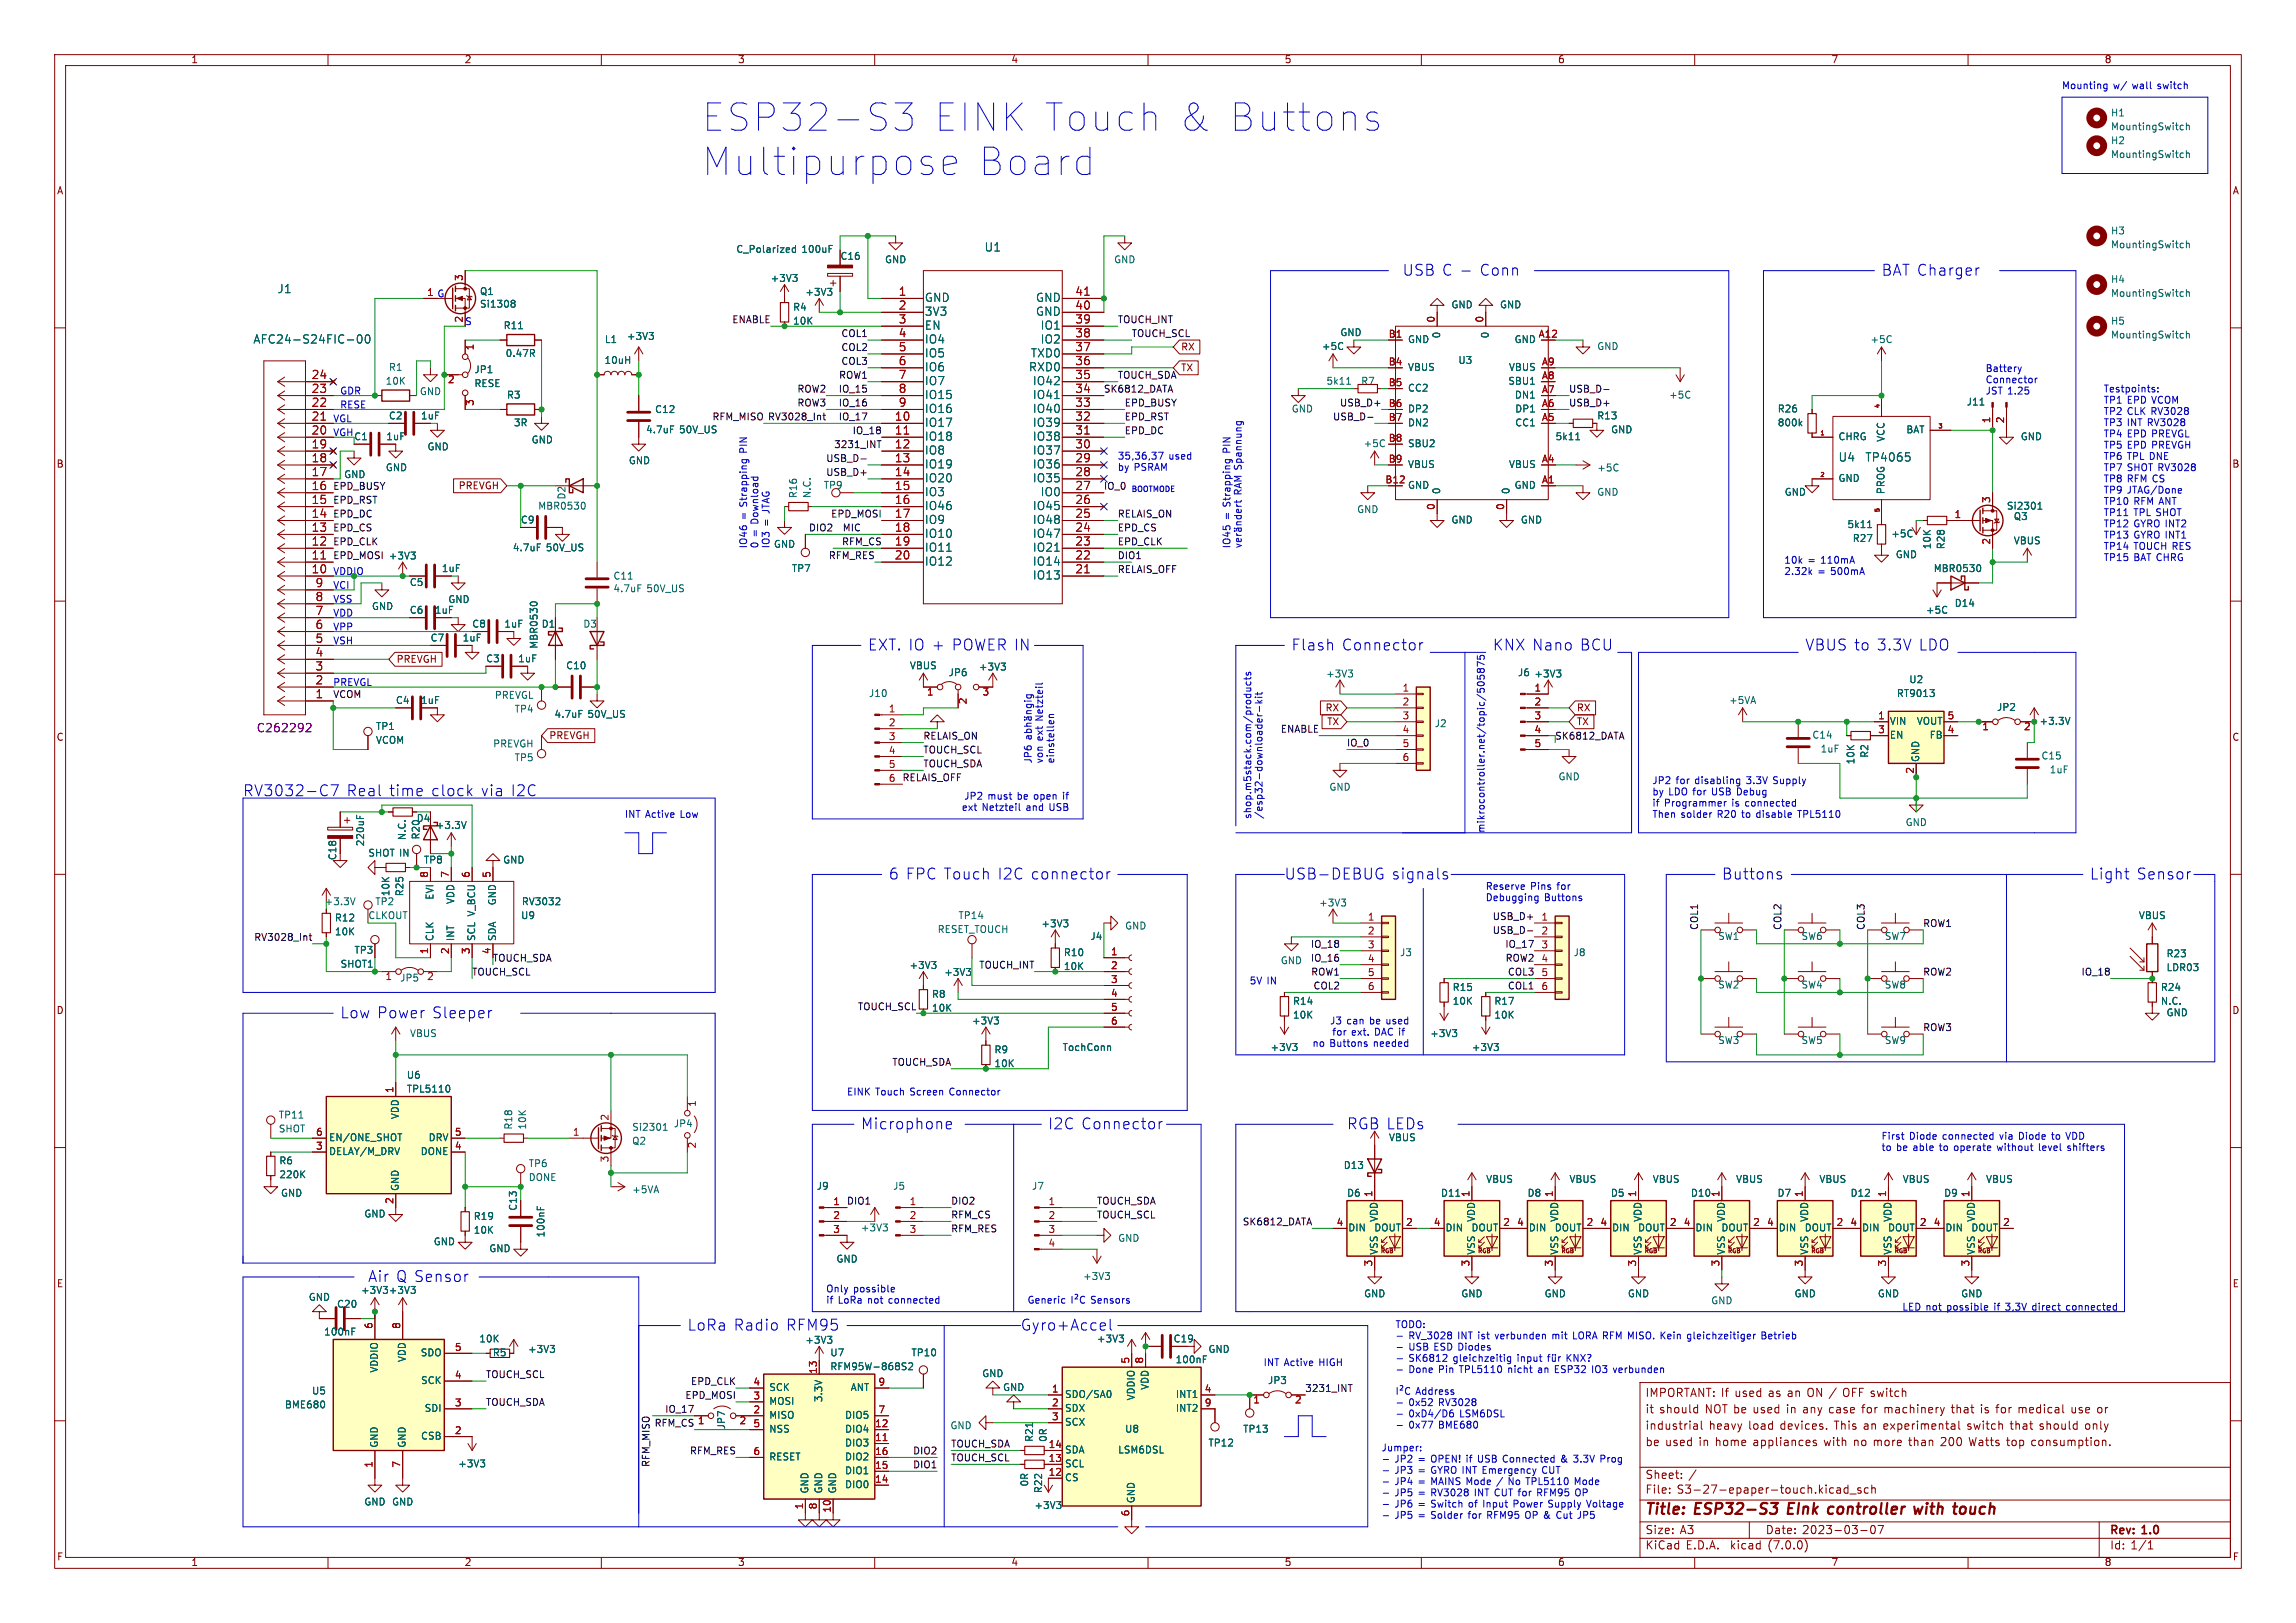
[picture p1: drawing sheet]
<svg xmlns="http://www.w3.org/2000/svg" width="420mm" height="297mm" viewBox="0 0 420 297" stroke-linecap="round" stroke-linejoin="round" font-family="sans-serif">
<defs><g id="words">
<g font-size="7" fill="#0000c2">
<text x="128.3" y="24.9">ESP32-S3</text>
<text x="170.2" y="24.9">EINK Touch &amp; Buttons</text>
<text x="128.3" y="33">Multipurpose</text>
<text x="178.3" y="33">Board</text>
</g>
<g font-size="2.8" fill="#0000c2">
<text x="256.5" y="50.8">USB C -</text>
<text x="270.6" y="50.8">Conn</text>
<text x="344.2" y="50.8">BAT Charger</text>
<text x="158.7" y="119.4">EXT. IO +</text>
<text x="174" y="119.4">POWER IN</text>
<text x="236.2" y="119.4">Flash</text>
<text x="245.4" y="119.4">Connector</text>
<text x="273" y="119.4">KNX Nano</text>
<text x="288.9" y="119.4">BCU</text>
<text x="330.2" y="119.4">VBUS to 3.3V LDO</text>
<text x="44.4" y="146">RV3032-C7</text>
<text x="63.3" y="146">Real</text>
<text x="71.1" y="146">time</text>
<text x="78.8" y="146">clock</text>
<text x="87.8" y="146">via I2C</text>
<text x="162.6" y="161.3">6 FPC Touch</text>
<text x="182.4" y="161.3">I2C connector</text>
<text x="234.9" y="161.3">USB-DEBUG</text>
<text x="254.5" y="161.3">signals</text>
<text x="315" y="161.3">Buttons</text>
<text x="382.3" y="161.3">Light</text>
<text x="390.8" y="161.3">Sensor</text>
<text x="62.2" y="186.7">Low Power</text>
<text x="79" y="186.7">Sleeper</text>
<text x="157.5" y="207">Microphone</text>
<text x="191.7" y="207">I2C Connector</text>
<text x="246.4" y="207">RGB LEDs</text>
<text x="125.7" y="243.8">LoRa Radio</text>
<text x="186.7" y="243.8">Gyro+Accel</text>
</g>
<g font-size="2.8" fill="#006464">
<text x="67.3" y="234.9">Air Q Sensor</text>
<text x="143.7" y="243.8">RFM95</text>
</g>
<g font-size="2.8" fill="#840000">
<text x="301" y="277.8">Title:</text>
<text x="310.1" y="277.8">ESP32-S3</text>
<text x="327.7" y="277.8">EInk controller</text>
<text x="352.1" y="277.8">with</text>
<text x="359.9" y="277.8">touch</text>
</g>
<g font-size="2.1" fill="#006464">
<text x="180" y="46.3">U1</text>
<text x="50.7" y="54">J1</text>
<text x="169.2" y="55.5">GND</text>
<text x="169.2" y="58.1">3V3</text>
<text x="189.4" y="58.1">GND</text>
<text x="189.4" y="55.5">GND</text>
<text x="46.3" y="63.2">AFC24-S24FIC-00</text>
<text x="169.2" y="60.6">EN</text>
<text x="169.2" y="63.2">IO4</text>
<text x="169.2" y="65.7">IO5</text>
<text x="188.5" y="65.7">TXD0</text>
<text x="190.3" y="63.2">IO2</text>
<text x="190.3" y="60.6">IO1</text>
<text x="169.2" y="68.2">IO6</text>
<text x="169.2" y="70.8">IO7</text>
<text x="188.1" y="68.2">RXD0</text>
<text x="188.8" y="70.8">IO42</text>
<text x="169.2" y="73.3">IO15</text>
<text x="169.2" y="75.9">IO16</text>
<text x="188.8" y="75.9">IO40</text>
<text x="188.8" y="73.3">IO41</text>
<text x="169.2" y="78.4">IO17</text>
<text x="169.2" y="80.9">IO18</text>
<text x="169.2" y="83.5">IO8</text>
<text x="188.8" y="83.5">IO37</text>
<text x="188.8" y="80.9">IO38</text>
<text x="188.8" y="78.4">IO39</text>
<text x="169.2" y="86">IO19</text>
<text x="169.2" y="88.6">IO20</text>
<text x="188.8" y="88.6">IO35</text>
<text x="188.8" y="86">IO36</text>
<text x="336.3" y="84.8">U4</text>
<text x="341.2" y="84.8">TP4065</text>
<text x="169.2" y="91.1">IO3</text>
<text x="169.2" y="93.6">IO46</text>
<text x="188.8" y="93.6">IO45</text>
<text x="190.3" y="91.1">IO0</text>
<text x="169.2" y="96.2">IO9</text>
<text x="169.2" y="98.7">IO10</text>
<text x="169.2" y="101.3">IO11</text>
<text x="188.8" y="101.3">IO21</text>
<text x="188.8" y="98.7">IO47</text>
<text x="188.8" y="96.2">IO48</text>
<text x="169.2" y="103.8">IO12</text>
<text x="188.8" y="106.3">IO13</text>
<text x="188.8" y="103.8">IO14</text>
</g>
<g font-size="2.1" fill="#a90000">
<text x="164.3" y="54.4">1</text>
<text x="164.3" y="56.9">2</text>
<text x="164.3" y="59.4">3</text>
<text x="196.7" y="59.4">39</text>
<text x="196.7" y="56.9">40</text>
<text x="196.7" y="54.4">41</text>
<text x="164.3" y="62">4</text>
<text x="164.3" y="64.5">5</text>
<text x="196.7" y="64.5">37</text>
<text x="196.7" y="62">38</text>
<text x="57" y="69.6">24</text>
<text x="164.3" y="67.1">6</text>
<text x="164.3" y="69.6">7</text>
<text x="196.7" y="69.6">35</text>
<text x="196.7" y="67.1">36</text>
<text x="57" y="77.2">21</text>
<text x="57" y="74.7">22</text>
<text x="57" y="72.1">23</text>
<text x="163.6" y="77.2">10</text>
<text x="164.3" y="72.1">8</text>
<text x="164.3" y="74.7">9</text>
<text x="196.7" y="77.2">32</text>
<text x="196.7" y="74.7">33</text>
<text x="196.7" y="72.1">34</text>
<text x="57" y="82.3">19</text>
<text x="57" y="79.8">20</text>
<text x="163.6" y="79.8">11</text>
<text x="163.6" y="82.3">12</text>
<text x="196.7" y="82.3">30</text>
<text x="196.7" y="79.8">31</text>
<text x="57" y="89.9">16</text>
<text x="57" y="87.4">17</text>
<text x="57" y="84.8">18</text>
<text x="163.6" y="84.8">13</text>
<text x="163.6" y="87.4">14</text>
<text x="163.6" y="89.9">15</text>
<text x="196.7" y="89.9">27</text>
<text x="196.7" y="87.4">28</text>
<text x="196.7" y="84.8">29</text>
<text x="57" y="95">14</text>
<text x="57" y="92.5">15</text>
<text x="163.6" y="92.5">16</text>
<text x="163.6" y="95">17</text>
<text x="196.7" y="95">25</text>
<text x="196.7" y="92.5">26</text>
<text x="57" y="100.1">12</text>
<text x="57" y="97.5">13</text>
<text x="163.6" y="97.5">18</text>
<text x="163.6" y="100.1">19</text>
<text x="196.7" y="100.1">23</text>
<text x="196.7" y="97.5">24</text>
<text x="57" y="105.2">10</text>
<text x="57" y="102.6">11</text>
<text x="57.7" y="107.7">9</text>
<text x="163.6" y="102.6">20</text>
<text x="196.7" y="105.2">21</text>
<text x="196.7" y="102.6">22</text>
<text x="57.7" y="112.8">7</text>
<text x="57.7" y="110.2">8</text>
<text x="57.7" y="117.9">5</text>
<text x="57.7" y="115.3">6</text>
<text x="57.7" y="125.5">2</text>
<text x="57.7" y="122.9">3</text>
<text x="57.7" y="120.4">4</text>
<text x="57.7" y="128">1</text>
</g>
<text font-size="2.1" fill="#840084" x="46.9" y="134.3">C262292</text>
<g font-size="2.1" fill="#840000">
<text x="301" y="255.9">IMPORTANT: If used</text>
<text x="323.6" y="255.9">as an ON /</text>
<text x="337.5" y="255.9">OFF switch</text>
<text x="301" y="261.9">industrial</text>
<text x="301" y="258.9">it</text>
<text x="303.5" y="258.9">should</text>
<text x="312" y="258.9">NOT be used</text>
<text x="312.6" y="261.9">heavy</text>
<text x="319.9" y="261.9">load</text>
<text x="325.7" y="261.9">devices.</text>
<text x="327" y="258.9">in any</text>
<text x="334.9" y="258.9">case</text>
<text x="335.7" y="261.9">This an experimental</text>
<text x="341.1" y="258.9">for</text>
<text x="345.2" y="258.9">machinery</text>
<text x="357.6" y="258.9">that</text>
<text x="360.2" y="261.9">switch</text>
<text x="363" y="258.9">is for</text>
<text x="368.2" y="261.9">that</text>
<text x="370" y="258.9">medical</text>
<text x="373.6" y="261.9">should</text>
<text x="379.8" y="258.9">use</text>
<text x="382" y="261.9">only</text>
<text x="384.6" y="258.9">or</text>
<text x="301" y="264.9">be used</text>
<text x="310.8" y="264.9">in home</text>
<text x="320.8" y="264.9">appliances</text>
<text x="333.9" y="264.9">with</text>
<text x="339.4" y="264.9">no more</text>
<text x="349.6" y="264.9">than</text>
<text x="355.5" y="264.9">200</text>
<text x="360.8" y="264.9">Watts</text>
<text x="367.8" y="264.9">top</text>
<text x="372.3" y="264.9">consumption.</text>
<text x="301" y="273.6">File:</text>
<text x="301" y="270.9">Sheet:</text>
<text x="306.8" y="273.6">S3-27-epaper-touch.kicad_sch</text>
<text x="308.9" y="270.9">/</text>
<text x="301" y="281">Size:</text>
<text x="307.3" y="281">A3</text>
<text x="323" y="281">Date:</text>
<text x="329.7" y="281">2023-03-07</text>
<text x="386" y="281.2">Rev:</text>
<text x="392" y="281.2">1.0</text>
<text x="301" y="283.8">KiCad</text>
<text x="308.4" y="283.8">E.D.A.</text>
<text x="316.6" y="283.8">kicad</text>
<text x="323.6" y="283.8">(7.0.0)</text>
<text x="386" y="283.8">Id: 1/1</text>
</g>
<g font-size="1.8" fill="#840000">
<text x="35" y="11.8">1</text>
<text x="85" y="11.8">2</text>
<text x="135" y="11.8">3</text>
<text x="185" y="11.8">4</text>
<text x="235" y="11.8">5</text>
<text x="285" y="11.8">6</text>
<text x="335" y="11.8">7</text>
<text x="385" y="11.8">8</text>
<text x="10.4" y="35.8">A</text>
<text x="408.4" y="35.8">A</text>
<text x="216.1" y="64.4">RX</text>
<text x="216.1" y="68.2">TX</text>
<text x="10.3" y="85.8">B</text>
<text x="83.8" y="89.8">PREVGH</text>
<text x="408.3" y="85.8">B</text>
<text x="79.5" y="112.6">1uF</text>
<text x="72.5" y="121.6">PREVGH</text>
<text x="77" y="129.1">1uF</text>
<text x="242.3" y="130.5">RX</text>
<text x="288.5" y="130.5">RX</text>
<text x="10.3" y="135.8">C</text>
<text x="100.5" y="135.5">PREVGH</text>
<text x="242.6" y="133">TX</text>
<text x="288.5" y="133">TX</text>
<text x="408.3" y="135.8">C</text>
<text x="10.3" y="185.8">D</text>
<text x="408.3" y="185.8">D</text>
<text x="10.4" y="235.8">E</text>
<text x="408.3" y="235.8">E</text>
<text x="214.6" y="245.9">C19</text>
<text x="10.4" y="285.8">F</text>
<text x="35" y="286.8">1</text>
<text x="85" y="286.8">2</text>
<text x="135" y="286.8">3</text>
<text x="185" y="286.8">4</text>
<text x="235" y="286.8">5</text>
<text x="285" y="286.8">6</text>
<text x="335" y="286.8">7</text>
<text x="385" y="286.8">8</text>
<text x="408.4" y="285.8">F</text>
</g>
<g font-size="1.8" fill="#0000c2">
<text x="377.2" y="16.5">Mounting</text>
<text x="386.6" y="16.5">w/</text>
<text x="390.2" y="16.5">wall</text>
<text x="394.9" y="16.5">switch</text>
<text x="78.1" y="54.4">1 G</text>
<text x="85.1" y="59.7">S</text>
<text x="363.2" y="68.3">Battery</text>
<text x="363.2" y="70.3">Connector</text>
<text x="61" y="77.5">VGL</text>
<text x="62.2" y="74.9">RESE</text>
<text x="62.2" y="72.4">GDR</text>
<text x="363.2" y="72.4">JST 1.25</text>
<text x="384.8" y="72">Testpoints:</text>
<text x="384.8" y="74.1">TP1 EPD VCOM</text>
<text x="384.8" y="76.1">TP2 CLK RV3028</text>
<text x="61" y="80">VGH</text>
<text x="136.9" y="82.7" transform="rotate(-90 136.9 82.7)">PIN</text>
<text x="225.3" y="82.7" transform="rotate(-90 225.3 82.7)">PIN</text>
<text x="384.8" y="78.2">TP3 INT RV3028</text>
<text x="384.8" y="80.2">TP4 EPD PREVGL</text>
<text x="384.8" y="82.3">TP5 EPD PREVGH</text>
<text x="204.5" y="84.3">35,36,37</text>
<text x="204.5" y="86.4">by PSRAM</text>
<text x="213.8" y="84.3">used</text>
<text x="384.8" y="84.4">TP6 TPL DNE</text>
<text x="384.8" y="86.4">TP7 SHOT RV3028</text>
<text x="384.8" y="88.5">TP8 RFM CS</text>
<text x="136.9" y="95.1" transform="rotate(-90 136.9 95.1)">=</text>
<text x="136.9" y="92.6" transform="rotate(-90 136.9 92.6)">Strapping</text>
<text x="138.9" y="95.8" transform="rotate(-90 138.9 95.8)">Download</text>
<text x="141" y="93.8" transform="rotate(-90 141 93.8)">JTAG</text>
<text x="225.3" y="95.1" transform="rotate(-90 225.3 95.1)">=</text>
<text x="225.3" y="92.6" transform="rotate(-90 225.3 92.6)">Strapping</text>
<text x="227.3" y="90.6" transform="rotate(-90 227.3 90.6)">RAM</text>
<text x="384.8" y="90.5">TP9 JTAG/Done</text>
<text x="384.8" y="92.6">TP10</text>
<text x="384.8" y="94.6">TP11</text>
<text x="390.4" y="92.6">RFM ANT</text>
<text x="390.4" y="94.6">TPL SHOT</text>
<text x="136.9" y="100.3" transform="rotate(-90 136.9 100.3)">IO46</text>
<text x="138.9" y="100.3" transform="rotate(-90 138.9 100.3)">0 =</text>
<text x="141" y="100.3" transform="rotate(-90 141 100.3)">IO3 =</text>
<text x="225.3" y="100.3" transform="rotate(-90 225.3 100.3)">IO45</text>
<text x="384.8" y="96.7">TP12</text>
<text x="384.8" y="98.8">TP13</text>
<text x="384.8" y="100.8">TP14</text>
<text x="390.4" y="96.7">GYRO INT2</text>
<text x="390.4" y="98.8">GYRO INT1</text>
<text x="390.4" y="100.8">TOUCH RES</text>
<text x="61" y="107.9">VCI</text>
<text x="326.4" y="103.4">10k</text>
<text x="326.4" y="105.4">2.32k</text>
<text x="330.7" y="103.4">=</text>
<text x="332.5" y="105.4">=</text>
<text x="333.2" y="103.4">110mA</text>
<text x="335" y="105.4">500mA</text>
<text x="384.8" y="102.9">TP15</text>
<text x="390.4" y="102.9">BAT CHRG</text>
<text x="61" y="113">VDD</text>
<text x="61" y="110.5">VSS</text>
<text x="61" y="118.1">VSH</text>
<text x="61" y="115.6">VPP</text>
<text x="61" y="125.7">PREVGL</text>
<text x="191" y="131.8" transform="rotate(-90 191 131.8)">Netzteil</text>
<text x="191" y="135.5" transform="rotate(-90 191 135.5)">ext</text>
<text x="188.9" y="139.7" transform="rotate(-90 188.9 139.7)">JP6</text>
<text x="191" y="139.7" transform="rotate(-90 191 139.7)">von</text>
<text x="193" y="139.7" transform="rotate(-90 193 139.7)">einstellen</text>
<text x="302.3" y="143.7">JP2</text>
<text x="306.6" y="143.7">for</text>
<text x="310.1" y="143.7">disabling</text>
<text x="319.7" y="143.7">3.3V</text>
<text x="324.7" y="143.7">Supply</text>
<text x="114.3" y="149.9">INT Active</text>
<text x="124.5" y="149.9">Low</text>
<text x="175.8" y="148.6">ext</text>
<text x="176.3" y="146.5">JP2</text>
<text x="179.5" y="148.6">Netzteil</text>
<text x="180.6" y="146.5">must</text>
<text x="186.1" y="146.5">be open</text>
<text x="187.7" y="148.6">and</text>
<text x="192" y="148.6">USB</text>
<text x="194.6" y="146.5">if</text>
<text x="229.1" y="149.9" transform="rotate(-90 229.1 149.9)">shop.m5stack.com/products</text>
<text x="231.1" y="149.9" transform="rotate(-90 231.1 149.9)">/esp32-downloader-kit</text>
<text x="302.3" y="145.7">by LDO for</text>
<text x="302.3" y="147.8">if</text>
<text x="302.3" y="149.9">Then solder</text>
<text x="304.5" y="147.8">Programmer</text>
<text x="313.3" y="145.7">USB Debug</text>
<text x="314.3" y="149.9">R20</text>
<text x="316.9" y="147.8">is</text>
<text x="318.8" y="149.9">to</text>
<text x="319.4" y="147.8">connected</text>
<text x="321.6" y="149.9">disable</text>
<text x="329.3" y="149.9">TPL5110</text>
<text x="271.8" y="152.4" transform="rotate(-90 271.8 152.4)">mikrocontroller.net/topic/505875</text>
<text x="271.8" y="163">Reserve</text>
<text x="271.8" y="165.1">Debugging</text>
<text x="280" y="163">Pins</text>
<text x="282.5" y="165.1">Buttons</text>
<text x="284.9" y="163">for</text>
<text x="228.6" y="180.3">5V IN</text>
<text x="240" y="191.8">no Buttons</text>
<text x="243.2" y="187.7">J3 can</text>
<text x="243.6" y="189.7">for</text>
<text x="247.1" y="189.7">ext.</text>
<text x="250.5" y="187.7">be used</text>
<text x="251.2" y="191.8">needed</text>
<text x="251.5" y="189.7">DAC if</text>
<text x="154.9" y="200.7">EINK Touch</text>
<text x="166.6" y="200.7">Screen</text>
<text x="173.9" y="200.7">Connector</text>
<text x="344.2" y="208.8">First</text>
<text x="349.3" y="208.8">Diode</text>
<text x="355.4" y="208.8">connected</text>
<text x="366" y="208.8">via</text>
<text x="369.6" y="208.8">Diode</text>
<text x="375.8" y="208.8">to</text>
<text x="378.5" y="208.8">VDD</text>
<text x="344.2" y="210.8">to</text>
<text x="346.9" y="210.8">be able</text>
<text x="355" y="210.8">to</text>
<text x="357.8" y="210.8">operate</text>
<text x="365.8" y="210.8">without</text>
<text x="373.5" y="210.8">level</text>
<text x="378.9" y="210.8">shifters</text>
<text x="151.1" y="236.7">Only</text>
<text x="151.1" y="238.8">if</text>
<text x="153.3" y="238.8">LoRa</text>
<text x="156.1" y="236.7">possible</text>
<text x="158.8" y="238.8">not</text>
<text x="162.7" y="238.8">connected</text>
<text x="188" y="238.8">Generic</text>
<text x="199.7" y="238.8">Sensors</text>
<text x="255.3" y="243.2">TODO:</text>
<text x="257.7" y="245.3">RV_3028</text>
<text x="266.8" y="245.3">INT ist</text>
<text x="273.8" y="245.3">verbunden</text>
<text x="284.4" y="245.3">mit</text>
<text x="288.3" y="245.3">LORA RFM MISO. Kein</text>
<text x="309.7" y="245.3">gleichzeitiger</text>
<text x="323.4" y="245.3">Betrieb</text>
<text x="348" y="240">LED not</text>
<text x="356.2" y="240">possible</text>
<text x="365" y="240">if</text>
<text x="367.2" y="240">3,3V</text>
<text x="372.2" y="240">direct</text>
<text x="378.5" y="240">connected</text>
<text x="231.1" y="250.2">INT Active</text>
<text x="241.4" y="250.2">HIGH</text>
<text x="257.7" y="247.3">USB ESD Diodes</text>
<text x="257.7" y="249.4">SK6812</text>
<text x="257.7" y="251.5">Done</text>
<text x="263.3" y="251.5">Pin</text>
<text x="265.9" y="249.4">gleichzeitig</text>
<text x="267.2" y="251.5">TPL5110</text>
<text x="276.2" y="251.5">nicht</text>
<text x="277.8" y="249.4">input</text>
<text x="281.8" y="251.5">an ESP32</text>
<text x="287" y="249.4">KNX?</text>
<text x="291.9" y="251.5">IO3 verbunden</text>
<text x="257.7" y="257.5">0x52</text>
<text x="259" y="255.4">Address</text>
<text x="263.3" y="257.5">RV3028</text>
<text x="257.7" y="259.6">0xD4/D6</text>
<text x="257.7" y="261.6">0x77</text>
<text x="263.3" y="261.6">BME680</text>
<text x="267.1" y="259.6">LSM6DSL</text>
<text x="252.7" y="265.8">Jumper:</text>
<text x="255.2" y="267.8">JP2</text>
<text x="255.2" y="269.9">JP3</text>
<text x="259.5" y="267.8">=</text>
<text x="259.5" y="269.9">=</text>
<text x="262" y="267.8">OPEN! if</text>
<text x="262" y="269.9">GYRO INT Emergency</text>
<text x="270.8" y="267.8">USB Connected</text>
<text x="282.7" y="269.9">CUT</text>
<text x="286.2" y="267.8">&amp;</text>
<text x="288.7" y="267.8">3.3V</text>
<text x="293.7" y="267.8">Prog</text>
<text x="255.2" y="272">JP4</text>
<text x="255.2" y="274">JP5</text>
<text x="259.5" y="272">=</text>
<text x="259.5" y="274">=</text>
<text x="262" y="272">MAINS Mode</text>
<text x="262" y="274">RV3028</text>
<text x="270.1" y="274">INT CUT for</text>
<text x="274.3" y="272">/</text>
<text x="276.5" y="272">No TPL5110</text>
<text x="281.9" y="274">RFM95</text>
<text x="288.9" y="272">Mode</text>
<text x="289" y="274">OP</text>
<text x="255.2" y="276.1">JP6</text>
<text x="255.2" y="278.1">JP5</text>
<text x="259.5" y="276.1">=</text>
<text x="259.5" y="278.1">=</text>
<text x="262" y="276.1">Switch</text>
<text x="262" y="278.1">Solder</text>
<text x="268.9" y="278.1">for</text>
<text x="269" y="276.1">of</text>
<text x="271.7" y="276.1">Input</text>
<text x="272.5" y="278.1">RFM95</text>
<text x="277.4" y="276.1">Power</text>
<text x="279.6" y="278.1">OP &amp;</text>
<text x="283.9" y="276.1">Supply</text>
<text x="285.5" y="278.1">Cut</text>
<text x="289.6" y="278.1">JP5</text>
<text x="291.1" y="276.1">Voltage</text>
</g>
<g font-size="1.8" fill="#006464">
<text x="386.1" y="21.6">H1</text>
<text x="386.1" y="24.1">MountingSwitch</text>
<text x="386.1" y="26.7">H2</text>
<text x="386.1" y="29.2">MountingSwitch</text>
<text x="134.6" y="46.5">C_Polarized</text>
<text x="146.6" y="46.5">100uF</text>
<text x="153.7" y="47.8">C16</text>
<text x="386.1" y="43.2">H3</text>
<text x="386.1" y="45.7">MountingSwitch</text>
<text x="140.9" y="51.9">+3V3</text>
<text x="161.8" y="48.4">GND</text>
<text x="203.7" y="48.4">GND</text>
<text x="386.1" y="52.1">H4</text>
<text x="87.7" y="54.3">Q1</text>
<text x="87.7" y="56.6">Si1308</text>
<text x="145" y="57.1">R4</text>
<text x="145" y="59.7">10K</text>
<text x="147.3" y="54.4">+3V3</text>
<text x="265.4" y="56.7">GND</text>
<text x="274.3" y="56.7">GND</text>
<text x="386.1" y="59.7">H5</text>
<text x="386.1" y="54.6">MountingSwitch</text>
<text x="92.1" y="60.5">R11</text>
<text x="92.4" y="65.6">0.47R</text>
<text x="110.6" y="63.1">L1</text>
<text x="114.6" y="62.5">+3V3</text>
<text x="241.8" y="64.3">+5C</text>
<text x="245.1" y="61.8">GND</text>
<text x="257.6" y="63.1">GND</text>
<text x="263.7" y="62" transform="rotate(-90 263.7 62)">0</text>
<text x="272.6" y="62" transform="rotate(-90 272.6 62)">0</text>
<text x="276.9" y="63.1">GND</text>
<text x="292.1" y="64.3">GND</text>
<text x="342.1" y="63.1">+5C</text>
<text x="386.1" y="62.2">MountingSwitch</text>
<text x="70.5" y="70.7">10K</text>
<text x="71.1" y="68.1">R1</text>
<text x="86.7" y="68.6">JP1</text>
<text x="86.7" y="71.1">RESE</text>
<text x="110.5" y="66.9">10uH</text>
<text x="242.6" y="70.7">5k11</text>
<text x="248.9" y="70.7">R7</text>
<text x="257.6" y="68.1">VBUS</text>
<text x="257.6" y="71.9">CC2</text>
<text x="266.7" y="66.9">U3</text>
<text x="275.8" y="70.7">SBU1</text>
<text x="275.9" y="68.1">VBUS</text>
<text x="71.1" y="77">C2</text>
<text x="76.7" y="72.6">GND</text>
<text x="77" y="77">1uF</text>
<text x="92.7" y="73.2">R3</text>
<text x="119.8" y="75.9">C12</text>
<text x="236.2" y="75.8">GND</text>
<text x="257.6" y="75.8">DP2</text>
<text x="277" y="73.2">DN1</text>
<text x="277" y="75.8">DP1</text>
<text x="292.1" y="77">R13</text>
<text x="305.2" y="73.2">+5C</text>
<text x="325.1" y="75.8">R26</text>
<text x="359.7" y="74.5">J11</text>
<text x="64.7" y="80.8">C1</text>
<text x="70.6" y="80.8">1uF</text>
<text x="78.1" y="82.7">GND</text>
<text x="93.9" y="78.3">3R</text>
<text x="97.2" y="81.4">GND</text>
<text x="118.1" y="79.6">4.7uF</text>
<text x="124.3" y="79.6">50V_US</text>
<text x="249.4" y="82.1">+5C</text>
<text x="257.6" y="78.3">DN2</text>
<text x="257.6" y="82.1">SBU2</text>
<text x="277" y="78.3">CC1</text>
<text x="284.5" y="80.8">5k11</text>
<text x="294.6" y="79.6">GND</text>
<text x="325.1" y="78.3">800k</text>
<text x="336.3" y="80.8">CHRG</text>
<text x="345" y="81" transform="rotate(-90 345 81)">VCC</text>
<text x="348.6" y="79.6">BAT</text>
<text x="369.6" y="80.8">GND</text>
<text x="62.9" y="87.8">GND</text>
<text x="70.5" y="86.5">GND</text>
<text x="115" y="85.2">GND</text>
<text x="150.6" y="89.7">TP9</text>
<text x="257.6" y="89.7">GND</text>
<text x="257.6" y="85.9">VBUS</text>
<text x="275.9" y="85.9">VBUS</text>
<text x="276.9" y="89.7">GND</text>
<text x="292.1" y="86.6">+5C</text>
<text x="336.3" y="88.5">GND</text>
<text x="98.4" y="93.5">MBR0530</text>
<text x="103.7" y="91.5" transform="rotate(-90 103.7 91.5)">D2</text>
<text x="146" y="91.2" transform="rotate(-90 146 91.2)">R16</text>
<text x="148.6" y="91.2" transform="rotate(-90 148.6 91.2)">N.C.</text>
<text x="248.2" y="94.2">GND</text>
<text x="263.7" y="90.4" transform="rotate(-90 263.7 90.4)">0</text>
<text x="276.4" y="90.4" transform="rotate(-90 276.4 90.4)">0</text>
<text x="292.1" y="91">GND</text>
<text x="326.4" y="91">GND</text>
<text x="345" y="90.4" transform="rotate(-90 345 90.4)">PROG</text>
<text x="367" y="93.5">Si2301</text>
<text x="368.3" y="95.4">Q3</text>
<text x="93.7" y="101.2">4.7uF</text>
<text x="95.2" y="96.1">C9</text>
<text x="99.9" y="101.2">50V_US</text>
<text x="141.5" y="100.5">GND</text>
<text x="265.4" y="96.1">GND</text>
<text x="278.1" y="96.1">GND</text>
<text x="337.9" y="96.9">5k11</text>
<text x="338.8" y="99.5">R27</text>
<text x="345.9" y="98.6">+5C</text>
<text x="353.5" y="100.6" transform="rotate(-90 353.5 100.6)">10K</text>
<text x="356" y="100.6" transform="rotate(-90 356 100.6)">R28</text>
<text x="368.3" y="99.9">VBUS</text>
<text x="71.1" y="102.7">+3V3</text>
<text x="74.9" y="107.5">C5</text>
<text x="80.8" y="105">1uF</text>
<text x="112.1" y="106.3">C11</text>
<text x="144.8" y="105">TP7</text>
<text x="346.7" y="102.4">GND</text>
<text x="353.7" y="105">MBR0530</text>
<text x="68" y="111.9">GND</text>
<text x="74.9" y="112.6">C6</text>
<text x="81.9" y="110.6">GND</text>
<text x="112.1" y="108.6">4.7uF</text>
<text x="118.3" y="108.6">50V_US</text>
<text x="352.2" y="112.6">+5C</text>
<text x="357.5" y="111.3">D14</text>
<text x="78.7" y="117.7">C7</text>
<text x="84.6" y="117.7">1uF</text>
<text x="86.3" y="115.1">C8</text>
<text x="92.2" y="115.1">1uF</text>
<text x="98.6" y="118.8" transform="rotate(-90 98.6 118.8)">MBR0530</text>
<text x="99" y="115.1">D1</text>
<text x="106.6" y="115.1">D3</text>
<text x="88.9" y="121.5">C3</text>
<text x="94.7" y="121.5">1uF</text>
<text x="103.5" y="122.7">C10</text>
<text x="166.4" y="122.7">VBUS</text>
<text x="173.5" y="124">JP6</text>
<text x="179" y="123">+3V3</text>
<text x="242.5" y="124.2">+3V3</text>
<text x="277.6" y="124">J6 +3V3</text>
<text x="349.2" y="125.3">U2</text>
<text x="72.4" y="129.1">C4</text>
<text x="90.5" y="128.2">PREVGL</text>
<text x="94.1" y="130.7">TP4</text>
<text x="101.4" y="131.6">4.7uF</text>
<text x="107.5" y="131.6">50V_US</text>
<text x="158.9" y="127.8">J10</text>
<text x="316.2" y="129.1">+5VA</text>
<text x="346.9" y="127.8">RT9013</text>
<text x="365.2" y="130.4">JP2</text>
<text x="68.7" y="133.8">TP1</text>
<text x="68.7" y="136.4">VCOM</text>
<text x="90.1" y="137">PREVGH</text>
<text x="262.4" y="133.3">J2</text>
<text x="331.5" y="135.4">C14</text>
<text x="333" y="138">1uF</text>
<text x="345.7" y="132.9">VIN</text>
<text x="345.7" y="135.4">EN</text>
<text x="350.5" y="132.9">VOUT</text>
<text x="352.9" y="135.4">FB</text>
<text x="373" y="132.9">+3.3V</text>
<text x="94.1" y="139.6">TP5</text>
<text x="285" y="143.1">GND</text>
<text x="339.5" y="139.9" transform="rotate(-90 339.5 139.9)">10K</text>
<text x="342" y="138.7" transform="rotate(-90 342 138.7)">R2</text>
<text x="351.3" y="139.4" transform="rotate(-90 351.3 139.4)">GND</text>
<text x="373.4" y="139.3">C15</text>
<text x="374.9" y="141.8">1uF</text>
<text x="243.1" y="145">GND</text>
<text x="66.9" y="154.9" transform="rotate(-90 66.9 154.9)">220uF</text>
<text x="74.5" y="153.8" transform="rotate(-90 74.5 153.8)">N.C.</text>
<text x="76.2" y="150.7">D4</text>
<text x="77" y="153.7" transform="rotate(-90 77 153.7)">R20</text>
<text x="79.6" y="152">+3.3V</text>
<text x="348.5" y="151.4">GND</text>
<text x="61.8" y="157.5" transform="rotate(-90 61.8 157.5)">C18</text>
<text x="67.3" y="157">SHOT IN</text>
<text x="77.5" y="158.3">TP8</text>
<text x="92" y="158.3">GND</text>
<text x="68.6" y="165.9">TP2</text>
<text x="71.5" y="164.1" transform="rotate(-90 71.5 164.1)">10K</text>
<text x="74.1" y="164.1" transform="rotate(-90 74.1 164.1)">R25</text>
<text x="79.6" y="164.8" transform="rotate(-90 79.6 164.8)">EVI</text>
<text x="83.4" y="165.6" transform="rotate(-90 83.4 165.6)">VDD</text>
<text x="91" y="165.8" transform="rotate(-90 91 165.8)">GND</text>
<text x="95.4" y="165.9">RV3032</text>
<text x="241.2" y="166.2">+3V3</text>
<text x="61.2" y="168.9">R12</text>
<text x="61.2" y="171.4">10K</text>
<text x="67.3" y="168.5">CLKOUT</text>
<text x="79.6" y="172.2" transform="rotate(-90 79.6 172.2)">CLK</text>
<text x="83.4" y="172.2" transform="rotate(-90 83.4 172.2)">INT</text>
<text x="87.2" y="172.2" transform="rotate(-90 87.2 172.2)">SCL V_BCU</text>
<text x="91" y="172.2" transform="rotate(-90 91 172.2)">SDA</text>
<text x="95.3" y="168.5">U9</text>
<text x="171.5" y="171">RESET_TOUCH</text>
<text x="175.3" y="168.5">TP14</text>
<text x="190.4" y="170">+3V3</text>
<text x="199.4" y="172.3">J4</text>
<text x="205.7" y="170.4">GND</text>
<text x="314.2" y="172.3">SW1</text>
<text x="329.5" y="172.3">SW6</text>
<text x="344.7" y="172.3">SW7</text>
<text x="391.2" y="168.5">VBUS</text>
<text x="62.2" y="177.4">SHOT1</text>
<text x="64.8" y="174.8">TP3</text>
<text x="73.1" y="179.9">JP5</text>
<text x="166.3" y="177.6">+3V3</text>
<text x="172.7" y="178.9">+3V3</text>
<text x="194.5" y="175.3">R10</text>
<text x="194.5" y="177.8">10K</text>
<text x="234.2" y="176.7">GND</text>
<text x="256" y="175.3">J3</text>
<text x="287.8" y="175.3">J8</text>
<text x="396.2" y="175.5">R23</text>
<text x="396.2" y="178">LDR03</text>
<text x="170.4" y="182.9">R8</text>
<text x="170.4" y="185.4">10K</text>
<text x="236.5" y="184.1">R14</text>
<text x="265.7" y="181.6">R15</text>
<text x="265.7" y="184.1">10K</text>
<text x="273.3" y="184.1">R17</text>
<text x="314.2" y="181.2">SW2</text>
<text x="329.5" y="181.2">SW4</text>
<text x="344.7" y="181.2">SW8</text>
<text x="395.2" y="181.6">R24</text>
<text x="395.2" y="184.1">N.C.</text>
<text x="74.9" y="190.1">VBUS</text>
<text x="177.7" y="187.7">+3V3</text>
<text x="236.5" y="186.7">10K</text>
<text x="261.6" y="190.1">+3V3</text>
<text x="273.3" y="186.7">10K</text>
<text x="314.2" y="191.3">SW3</text>
<text x="329.5" y="191.3">SW5</text>
<text x="344.7" y="191.3">SW9</text>
<text x="396.2" y="186.2">GND</text>
<text x="74.4" y="197.7">U6</text>
<text x="181.8" y="193">R9</text>
<text x="181.8" y="195.6">10K</text>
<text x="194.3" y="192.6">TochConn</text>
<text x="232.3" y="192.6">+3V3</text>
<text x="269.2" y="192.6">+3V3</text>
<text x="74.4" y="200.2">TPL5110</text>
<text x="50.9" y="205">TP11</text>
<text x="50.9" y="207.5">SHOT</text>
<text x="60.2" y="209.1">EN/ONE_SHOT</text>
<text x="73.2" y="204.9" transform="rotate(-90 73.2 204.9)">VDD</text>
<text x="78.3" y="209.1">DRV</text>
<text x="94" y="206.8" transform="rotate(-90 94 206.8)">R18</text>
<text x="96.5" y="206.8" transform="rotate(-90 96.5 206.8)">10K</text>
<text x="115.6" y="209.7">Q2</text>
<text x="115.6" y="207.2">Si2301</text>
<text x="123.2" y="206.6">JP4</text>
<text x="254" y="209.1">VBUS</text>
<text x="51" y="213.4">R6</text>
<text x="51" y="215.9">220K</text>
<text x="60.2" y="211.6">DELAY/M_DRV</text>
<text x="76.8" y="211.6">DONE</text>
<text x="96.7" y="213.9">TP6</text>
<text x="245.7" y="214.2">D13</text>
<text x="51.3" y="219.3">GND</text>
<text x="73.2" y="217.9" transform="rotate(-90 73.2 217.9)">GND</text>
<text x="94.8" y="221.6" transform="rotate(-90 94.8 221.6)">C13</text>
<text x="96.7" y="216.4">DONE</text>
<text x="115.6" y="218.6">+5VA</text>
<text x="149.3" y="218">J9</text>
<text x="163.3" y="218">J5</text>
<text x="188.7" y="218">J7</text>
<text x="246.3" y="219.3">D6</text>
<text x="263.5" y="219.3">D11</text>
<text x="271.8" y="216.7">VBUS</text>
<text x="279.4" y="219.3">D8</text>
<text x="287" y="216.7">VBUS</text>
<text x="294.6" y="219.3">D5</text>
<text x="302.3" y="216.7">VBUS</text>
<text x="309.2" y="219.3">D10</text>
<text x="317.5" y="216.7">VBUS</text>
<text x="325.1" y="219.3">D7</text>
<text x="332.7" y="216.7">VBUS</text>
<text x="338.5" y="219.3">D12</text>
<text x="348" y="216.7">VBUS</text>
<text x="355.6" y="219.3">D9</text>
<text x="363.2" y="216.7">VBUS</text>
<text x="66.6" y="223.1">GND</text>
<text x="86.6" y="223.5">R19</text>
<text x="86.6" y="226">10K</text>
<text x="99.9" y="226.5" transform="rotate(-90 99.9 226.5)">100nF</text>
<text x="157.4" y="225.6">+3V3</text>
<text x="204.5" y="227.5">GND</text>
<text x="246.6" y="225.6">DIN</text>
<text x="251.3" y="225.6">DOUT</text>
<text x="252.3" y="223.7" transform="rotate(-90 252.3 223.7)">VDD</text>
<text x="264.4" y="225.6">DIN</text>
<text x="269" y="225.6">DOUT</text>
<text x="270.1" y="223.7" transform="rotate(-90 270.1 223.7)">VDD</text>
<text x="279.7" y="225.6">DIN</text>
<text x="284.3" y="225.6">DOUT</text>
<text x="285.3" y="223.7" transform="rotate(-90 285.3 223.7)">VDD</text>
<text x="294.9" y="225.6">DIN</text>
<text x="299.5" y="225.6">DOUT</text>
<text x="300.5" y="223.7" transform="rotate(-90 300.5 223.7)">VDD</text>
<text x="310.1" y="225.6">DIN</text>
<text x="314.8" y="225.6">DOUT</text>
<text x="315.8" y="223.7" transform="rotate(-90 315.8 223.7)">VDD</text>
<text x="325.4" y="225.6">DIN</text>
<text x="330" y="225.6">DOUT</text>
<text x="331" y="223.7" transform="rotate(-90 331 223.7)">VDD</text>
<text x="340.6" y="225.6">DIN</text>
<text x="345.2" y="225.6">DOUT</text>
<text x="346.3" y="223.7" transform="rotate(-90 346.3 223.7)">VDD</text>
<text x="355.9" y="225.6">DIN</text>
<text x="360.5" y="225.6">DOUT</text>
<text x="361.5" y="223.7" transform="rotate(-90 361.5 223.7)">VDD</text>
<text x="79.3" y="228.2">GND</text>
<text x="89.4" y="229.4">GND</text>
<text x="152.9" y="231.3">GND</text>
<text x="252.3" y="229.6" transform="rotate(-90 252.3 229.6)">VSS</text>
<text x="270.1" y="229.6" transform="rotate(-90 270.1 229.6)">VSS</text>
<text x="285.3" y="229.6" transform="rotate(-90 285.3 229.6)">VSS</text>
<text x="300.5" y="229.6" transform="rotate(-90 300.5 229.6)">VSS</text>
<text x="315.8" y="229.6" transform="rotate(-90 315.8 229.6)">VSS</text>
<text x="331" y="229.6" transform="rotate(-90 331 229.6)">VSS</text>
<text x="346.3" y="229.6" transform="rotate(-90 346.3 229.6)">VSS</text>
<text x="361.5" y="229.6" transform="rotate(-90 361.5 229.6)">VSS</text>
<text x="56.4" y="238.3">GND</text>
<text x="61.6" y="239.6">C20</text>
<text x="66" y="237">+3V3 +3V3</text>
<text x="198.1" y="234.5">+3V3</text>
<text x="249.5" y="237.7">GND</text>
<text x="267.2" y="237.7">GND</text>
<text x="282.5" y="237.7">GND</text>
<text x="297.7" y="237.7">GND</text>
<text x="313" y="238.9">GND</text>
<text x="328.2" y="237.7">GND</text>
<text x="343.4" y="237.7">GND</text>
<text x="358.7" y="237.7">GND</text>
<text x="59.2" y="244.7">100nF</text>
<text x="87.6" y="245.9">10K</text>
<text x="200.6" y="245.9">+3V3</text>
<text x="69.4" y="251.3" transform="rotate(-90 69.4 251.3)">VDDIO</text>
<text x="74.5" y="249.4" transform="rotate(-90 74.5 249.4)">VDD</text>
<text x="76.8" y="248.5">SDO</text>
<text x="90.1" y="248.5">R5</text>
<text x="96.5" y="247.8">+3V3</text>
<text x="147.3" y="246.2">+3V3</text>
<text x="151.8" y="251">RFM95W-868S2</text>
<text x="151.8" y="248.5">U7</text>
<text x="166.7" y="248.5">TP10</text>
<text x="215" y="249.7">100nF</text>
<text x="221" y="247.8">GND</text>
<text x="57" y="255.5">U5</text>
<text x="76.9" y="253.6">SCK</text>
<text x="140.7" y="257.4">MOSI</text>
<text x="140.7" y="254.8">SCK</text>
<text x="150.7" y="256.7" transform="rotate(-90 150.7 256.7)">3.3V</text>
<text x="155.5" y="254.8">ANT</text>
<text x="179.6" y="252.3">GND</text>
<text x="183.4" y="254.8">GND</text>
<text x="194.8" y="256.1">SDO/SA0</text>
<text x="207.8" y="256.4" transform="rotate(-90 207.8 256.4)">VDDIO</text>
<text x="210.4" y="254.5" transform="rotate(-90 210.4 254.5)">VDD</text>
<text x="215" y="256.1">INT1</text>
<text x="231.9" y="253.6">JP3</text>
<text x="52.1" y="258">BME680</text>
<text x="76.9" y="263.7">CSB</text>
<text x="77.6" y="258.6">SDI</text>
<text x="132.9" y="261.6" transform="rotate(-90 132.9 261.6)">JP7</text>
<text x="140.7" y="259.9">MISO</text>
<text x="140.7" y="262.4">NSS</text>
<text x="154.5" y="262.4">DIO4</text>
<text x="154.5" y="259.9">DIO5</text>
<text x="173.8" y="261.8">GND</text>
<text x="189.2" y="263.9" transform="rotate(-90 189.2 263.9)">R21</text>
<text x="191.8" y="263.9" transform="rotate(-90 191.8 263.9)">0R</text>
<text x="194.8" y="258.6">SDX</text>
<text x="194.8" y="261.2">SCX</text>
<text x="205.7" y="262.4">U8</text>
<text x="215" y="258.6">INT2</text>
<text x="227.3" y="262.4">TP13</text>
<text x="69.4" y="264.9" transform="rotate(-90 69.4 264.9)">GND</text>
<text x="74.5" y="264.9" transform="rotate(-90 74.5 264.9)">GND</text>
<text x="83.8" y="268.8">+3V3</text>
<text x="140.7" y="267.5">RESET</text>
<text x="154.5" y="265">DIO3</text>
<text x="154.5" y="267.5">DIO2</text>
<text x="194.8" y="268.8">SCL</text>
<text x="194.8" y="266.3">SDA</text>
<text x="204.5" y="266.3">LSM6DSL</text>
<text x="221" y="265">TP12</text>
<text x="66.6" y="275.8">GND GND</text>
<text x="148.1" y="273.3" transform="rotate(-90 148.1 273.3)">GND</text>
<text x="150.7" y="273.3" transform="rotate(-90 150.7 273.3)">GND</text>
<text x="153.2" y="273.3" transform="rotate(-90 153.2 273.3)">GND</text>
<text x="154.5" y="272.6">DIO0</text>
<text x="154.5" y="270.1">DIO1</text>
<text x="188.4" y="272.1" transform="rotate(-90 188.4 272.1)">0R</text>
<text x="190.9" y="273.3" transform="rotate(-90 190.9 273.3)">R22</text>
<text x="194.8" y="271.3">CS</text>
<text x="207.8" y="275.1" transform="rotate(-90 207.8 275.1)">GND</text>
<text x="189.2" y="276.4">+3V3</text>
</g>
<g font-size="1.8" fill="#a90000">
<text x="84.8" y="51.5" transform="rotate(-90 84.8 51.5)">3</text>
<text x="78.1" y="54.4">1</text>
<text x="84.8" y="59.1" transform="rotate(-90 84.8 59.1)">2</text>
<text x="262.6" y="59.1" transform="rotate(-90 262.6 59.1)">0</text>
<text x="271.5" y="59.1" transform="rotate(-90 271.5 59.1)">0</text>
<text x="87" y="64.2" transform="rotate(-90 87 64.2)">1</text>
<text x="254" y="62">B1</text>
<text x="281.4" y="62">A12</text>
<text x="81.9" y="70.5">2</text>
<text x="254" y="67.1">B4</text>
<text x="254" y="70.9">B5</text>
<text x="282" y="69.6">A8</text>
<text x="282" y="67.1">A9</text>
<text x="87" y="74.3" transform="rotate(-90 87 74.3)">3</text>
<text x="254" y="74.7">B6</text>
<text x="254" y="77.2">B7</text>
<text x="282" y="77.2">A5</text>
<text x="282" y="74.7">A6</text>
<text x="282" y="72.1">A7</text>
<text x="364.2" y="77.5" transform="rotate(-90 364.2 77.5)">1</text>
<text x="366.8" y="77.5" transform="rotate(-90 366.8 77.5)">2</text>
<text x="254" y="81">B8</text>
<text x="253.4" y="88.6">B12</text>
<text x="254" y="84.8">B9</text>
<text x="282" y="88.6">A1</text>
<text x="282" y="84.8">A4</text>
<text x="262.6" y="93.4" transform="rotate(-90 262.6 93.4)">0</text>
<text x="275.3" y="93.4" transform="rotate(-90 275.3 93.4)">0</text>
<text x="357.5" y="95">1</text>
<text x="364.2" y="92.1" transform="rotate(-90 364.2 92.1)">3</text>
<text x="364.2" y="99.7" transform="rotate(-90 364.2 99.7)">2</text>
<text x="162.5" y="130.6">1</text>
<text x="169.5" y="127.6">1</text>
<text x="177.2" y="128.9" transform="rotate(-90 177.2 128.9)">2</text>
<text x="179.7" y="127.6">3</text>
<text x="256.5" y="126.7">1</text>
<text x="256.5" y="129.3">2</text>
<text x="256.5" y="131.8">3</text>
<text x="280.6" y="126.7">1</text>
<text x="280.6" y="129.3">2</text>
<text x="280.6" y="131.8">3</text>
<text x="343.5" y="131.8">1</text>
<text x="356.2" y="131.8">5</text>
<text x="162.5" y="133.1">2</text>
<text x="162.5" y="135.6">3</text>
<text x="256.5" y="134.4">4</text>
<text x="256.5" y="136.9">5</text>
<text x="280.6" y="134.4">4</text>
<text x="280.6" y="136.9">5</text>
<text x="343.5" y="134.4">3</text>
<text x="356.2" y="134.4">4</text>
<text x="362.6" y="134">1</text>
<text x="370.2" y="134">2</text>
<text x="162.5" y="138.2">4</text>
<text x="162.5" y="140.7">5</text>
<text x="162.5" y="143.3">6</text>
<text x="256.5" y="139.4">6</text>
<text x="350.3" y="141.6" transform="rotate(-90 350.3 141.6)">2</text>
<text x="78.5" y="160.7" transform="rotate(-90 78.5 160.7)">8</text>
<text x="82.3" y="160.7" transform="rotate(-90 82.3 160.7)">7</text>
<text x="86.1" y="160.7" transform="rotate(-90 86.1 160.7)">6</text>
<text x="89.9" y="160.7" transform="rotate(-90 89.9 160.7)">5</text>
<text x="250.2" y="168.7">1</text>
<text x="250.2" y="171.2">2</text>
<text x="250.2" y="173.7">3</text>
<text x="281.9" y="168.7">1</text>
<text x="281.9" y="171.2">2</text>
<text x="281.9" y="173.7">3</text>
<text x="70.5" y="179.7">1</text>
<text x="78.1" y="179.7">2</text>
<text x="78.5" y="174.7" transform="rotate(-90 78.5 174.7)">1</text>
<text x="82.3" y="174.7" transform="rotate(-90 82.3 174.7)">2</text>
<text x="86.1" y="174.7" transform="rotate(-90 86.1 174.7)">3</text>
<text x="89.9" y="174.7" transform="rotate(-90 89.9 174.7)">4</text>
<text x="203.2" y="175">1</text>
<text x="203.2" y="177.5">2</text>
<text x="250.2" y="176.3">4</text>
<text x="250.2" y="178.8">5</text>
<text x="281.9" y="176.3">4</text>
<text x="281.9" y="178.8">5</text>
<text x="203.2" y="180.1">3</text>
<text x="203.2" y="182.6">4</text>
<text x="203.2" y="185.2">5</text>
<text x="250.2" y="181.4">6</text>
<text x="281.9" y="181.4">6</text>
<text x="203.2" y="187.7">6</text>
<text x="72.1" y="200.1" transform="rotate(-90 72.1 200.1)">1</text>
<text x="127.6" y="202.6" transform="rotate(-90 127.6 202.6)">1</text>
<text x="57.8" y="208">6</text>
<text x="83.2" y="208">5</text>
<text x="104.7" y="208">1</text>
<text x="111.5" y="205.1" transform="rotate(-90 111.5 205.1)">2</text>
<text x="57.8" y="210.6">3</text>
<text x="83.2" y="210.6">4</text>
<text x="111.5" y="212.8" transform="rotate(-90 111.5 212.8)">3</text>
<text x="127.6" y="210.2" transform="rotate(-90 127.6 210.2)">2</text>
<text x="72.1" y="220.4" transform="rotate(-90 72.1 220.4)">2</text>
<text x="152.4" y="220.7">1</text>
<text x="166.3" y="220.7">1</text>
<text x="191.7" y="220.7">1</text>
<text x="251.2" y="219.1" transform="rotate(-90 251.2 219.1)">1</text>
<text x="269" y="219.1" transform="rotate(-90 269 219.1)">1</text>
<text x="284.2" y="219.1" transform="rotate(-90 284.2 219.1)">1</text>
<text x="299.5" y="219.1" transform="rotate(-90 299.5 219.1)">1</text>
<text x="314.7" y="219.1" transform="rotate(-90 314.7 219.1)">1</text>
<text x="329.9" y="219.1" transform="rotate(-90 329.9 219.1)">1</text>
<text x="345.2" y="219.1" transform="rotate(-90 345.2 219.1)">1</text>
<text x="360.4" y="219.1" transform="rotate(-90 360.4 219.1)">1</text>
<text x="152.4" y="223.3">2</text>
<text x="152.4" y="225.8">3</text>
<text x="166.3" y="223.3">2</text>
<text x="166.3" y="225.8">3</text>
<text x="191.7" y="223.3">2</text>
<text x="191.7" y="225.8">3</text>
<text x="244.4" y="224.5">4</text>
<text x="257.1" y="224.5">2</text>
<text x="262.2" y="224.5">4</text>
<text x="274.9" y="224.5">2</text>
<text x="277.5" y="224.5">4</text>
<text x="290.2" y="224.5">2</text>
<text x="292.7" y="224.5">4</text>
<text x="305.4" y="224.5">2</text>
<text x="307.9" y="224.5">4</text>
<text x="320.6" y="224.5">2</text>
<text x="323.2" y="224.5">4</text>
<text x="335.9" y="224.5">2</text>
<text x="338.4" y="224.5">4</text>
<text x="351.1" y="224.5">2</text>
<text x="353.7" y="224.5">4</text>
<text x="366.4" y="224.5">2</text>
<text x="191.7" y="228.3">4</text>
<text x="251.2" y="231.8" transform="rotate(-90 251.2 231.8)">3</text>
<text x="269" y="231.8" transform="rotate(-90 269 231.8)">3</text>
<text x="284.2" y="231.8" transform="rotate(-90 284.2 231.8)">3</text>
<text x="299.5" y="231.8" transform="rotate(-90 299.5 231.8)">3</text>
<text x="314.7" y="231.8" transform="rotate(-90 314.7 231.8)">3</text>
<text x="329.9" y="231.8" transform="rotate(-90 329.9 231.8)">3</text>
<text x="345.2" y="231.8" transform="rotate(-90 345.2 231.8)">3</text>
<text x="360.4" y="231.8" transform="rotate(-90 360.4 231.8)">3</text>
<text x="68.3" y="243.2" transform="rotate(-90 68.3 243.2)">6</text>
<text x="73.4" y="243.2" transform="rotate(-90 73.4 243.2)">8</text>
<text x="83.2" y="247.4">5</text>
<text x="149.6" y="251.5" transform="rotate(-90 149.6 251.5)">13</text>
<text x="206.8" y="249.6" transform="rotate(-90 206.8 249.6)">5</text>
<text x="209.3" y="249.6" transform="rotate(-90 209.3 249.6)">8</text>
<text x="83.2" y="257.6">3</text>
<text x="83.2" y="252.5">4</text>
<text x="137.8" y="256.3">3</text>
<text x="137.8" y="253.7">4</text>
<text x="160.6" y="253.7">9</text>
<text x="192.4" y="255">1</text>
<text x="192.4" y="257.6">2</text>
<text x="220.3" y="255">4</text>
<text x="220.3" y="257.6">9</text>
<text x="229.2" y="257.2">1</text>
<text x="236.8" y="257.2">2</text>
<text x="83.2" y="262.6">2</text>
<text x="127.6" y="261">1</text>
<text x="135.2" y="261">2</text>
<text x="137.8" y="258.8">2</text>
<text x="137.8" y="261.4">5</text>
<text x="160" y="263.9">11</text>
<text x="160" y="261.4">12</text>
<text x="160.6" y="258.8">7</text>
<text x="192.4" y="260.1">3</text>
<text x="68.3" y="268.6" transform="rotate(-90 68.3 268.6)">1</text>
<text x="73.4" y="268.6" transform="rotate(-90 73.4 268.6)">7</text>
<text x="137.8" y="266.4">6</text>
<text x="160" y="269">15</text>
<text x="160" y="266.4">16</text>
<text x="191.8" y="267.7">13</text>
<text x="191.8" y="265.2">14</text>
<text x="160" y="271.5">14</text>
<text x="191.8" y="270.3">12</text>
<text x="147.1" y="276.3" transform="rotate(-90 147.1 276.3)">1</text>
<text x="149.6" y="276.3" transform="rotate(-90 149.6 276.3)">8</text>
<text x="152.1" y="276.9" transform="rotate(-90 152.1 276.9)">10</text>
<text x="206.8" y="277.5" transform="rotate(-90 206.8 277.5)">6</text>
</g>
<g font-size="1.8" fill="#0f0f0f">
<text x="133.8" y="59.3">ENABLE</text>
<text x="204.5" y="59.3">TOUCH_INT</text>
<text x="153.8" y="61.9">COL1</text>
<text x="153.8" y="64.4">COL2</text>
<text x="207" y="61.9">TOUCH_SCL</text>
<text x="153.4" y="69.5">ROW1</text>
<text x="153.8" y="67">COL3</text>
<text x="204.5" y="69.5">TOUCH_SDA</text>
<text x="130.2" y="77.1">RFM_MISO RV3028_Int</text>
<text x="145.7" y="72">ROW2</text>
<text x="145.7" y="74.6">ROW3</text>
<text x="153.3" y="77.1">IO_17</text>
<text x="153.3" y="72">IO_15</text>
<text x="153.3" y="74.6">IO_16</text>
<text x="201.9" y="72">SK6812_DATA</text>
<text x="205.7" y="77.1">EPD_RST</text>
<text x="205.7" y="74.6">EPD_BUSY</text>
<text x="243.7" y="77.1">USB_D-</text>
<text x="245" y="74.6">USB_D+</text>
<text x="287" y="72">USB_D-</text>
<text x="287" y="74.6">USB_D+</text>
<text x="152.5" y="82.2">3231_INT</text>
<text x="155.8" y="79.7">IO_18</text>
<text x="205.7" y="79.7">EPD_DC</text>
<text x="61" y="89.8">EPD_BUSY</text>
<text x="151" y="84.7">USB_D-</text>
<text x="151" y="87.3">USB_D+</text>
<text x="201.9" y="89.8">IO_0</text>
<text x="61" y="92.4">EPD_RST</text>
<text x="61" y="94.9">EPD_DC</text>
<text x="151.9" y="94.9">EPD_MOSI</text>
<text x="204.5" y="94.9">RELAIS_ON</text>
<text x="61" y="97.4">EPD_CS</text>
<text x="61" y="100">EPD_CLK</text>
<text x="147.9" y="97.4">DIO2</text>
<text x="153.9" y="100">RFM_CS</text>
<text x="154" y="97.4">MIC</text>
<text x="204.5" y="100">EPD_CLK</text>
<text x="204.5" y="97.4">EPD_CS</text>
<text x="61" y="102.5">EPD_MOSI +3V3</text>
<text x="151.5" y="102.5">RFM_RES</text>
<text x="204.5" y="102.5">DIO1</text>
<text x="204.5" y="105.1">RELAIS_OFF</text>
<text x="61" y="127.9">VCOM</text>
<text x="168.9" y="135.5">RELAIS_ON</text>
<text x="234.2" y="134.3">ENABLE</text>
<text x="246.4" y="136.8">IO_0</text>
<text x="165.1" y="143.2">RELAIS_OFF</text>
<text x="168.9" y="140.6">TOUCH_SDA</text>
<text x="168.9" y="138.1">TOUCH_SCL</text>
<text x="46.4" y="172.4">RV3028_Int</text>
<text x="239.7" y="173.6">IO_18</text>
<text x="272.9" y="171.1">USB_D-</text>
<text x="272.9" y="168.6">USB_D+</text>
<text x="275.2" y="173.6">IO_17</text>
<text x="310.8" y="170.2" transform="rotate(-90 310.8 170.2)">COL1</text>
<text x="326" y="170.2" transform="rotate(-90 326 170.2)">COL2</text>
<text x="341.3" y="170.2" transform="rotate(-90 341.3 170.2)">COL3</text>
<text x="351.8" y="169.8">ROW1</text>
<text x="86.4" y="178.7">TOUCH_SCL</text>
<text x="179" y="177.5">TOUCH_INT</text>
<text x="239.7" y="176.2">IO_16</text>
<text x="239.7" y="178.7">ROW1</text>
<text x="275.3" y="176.2">ROW2</text>
<text x="275.7" y="178.7">COL3</text>
<text x="351.8" y="178.7">ROW2</text>
<text x="380.6" y="178.7">IO_18</text>
<text x="156.8" y="185.1">TOUCH_SCL</text>
<text x="240.1" y="181.3">COL2</text>
<text x="275.7" y="181.3">COL1</text>
<text x="351.8" y="188.9">ROW3</text>
<text x="163.1" y="195.2">TOUCH_SDA</text>
<text x="154.9" y="220.6">DIO1</text>
<text x="174" y="220.6">DIO2</text>
<text x="200.7" y="220.6">TOUCH_SDA</text>
<text x="174" y="223.2">RFM_CS</text>
<text x="174" y="225.7">RFM_RES</text>
<text x="200.7" y="223.2">TOUCH_SCL</text>
<text x="227.2" y="224.4">SK6812_DATA</text>
<text x="88.9" y="257.5">TOUCH_SDA</text>
<text x="88.9" y="252.4">TOUCH_SCL</text>
<text x="125.2" y="256.2">EPD_MOSI</text>
<text x="126.3" y="253.7">EPD_CLK</text>
<text x="238.8" y="254.9">3231_INT</text>
<text x="119.6" y="261.3">RFM_CS 1</text>
<text x="121.6" y="258.7">IO_17</text>
<text x="119" y="268.6" transform="rotate(-90 119 268.6)">RFM_MISO</text>
<text x="126.1" y="266.4">RFM_RES</text>
<text x="166.9" y="268.9">DIO1</text>
<text x="166.9" y="266.4">DIO2</text>
<text x="174" y="265.1">TOUCH_SDA</text>
<text x="174" y="267.6">TOUCH_SCL</text>
</g>
<g font-size="1.8" fill="#009600">
<text x="61" y="105.4">VDDIO</text>
<text x="284.5" y="135.5">SK6812_DATA</text>
<text x="59.3" y="165.9">+3.3V</text>
<text x="90.2" y="176.2">TOUCH_SDA</text>
</g>
<text font-size="1.4" fill="#0000c2" x="207" y="90.2">BOOTMODE</text>
<g font-size="1.1" fill="#a90000">
<text x="343.9" y="74.8" transform="rotate(-90 343.9 74.8)">4</text>
<text x="332.9" y="79.8">1</text>
<text x="354.5" y="78.5">3</text>
<text x="332.9" y="87.4">2</text>
<text x="343.9" y="93.8" transform="rotate(-90 343.9 93.8)">5</text>
</g>
<g font-size="1.1" fill="#840000">
<text x="252.5" y="229.6">RGB</text>
<text x="270.3" y="229.6">RGB</text>
<text x="285.5" y="229.6">RGB</text>
<text x="300.7" y="229.6">RGB</text>
<text x="316" y="229.6">RGB</text>
<text x="331.2" y="229.6">RGB</text>
<text x="346.5" y="229.6">RGB</text>
<text x="361.7" y="229.6">RGB</text>
</g>
</g></defs>
<g fill="none" stroke="#840000" stroke-width=".18">
<path d="M10 10h400v277h-400zM12 12h396v273h-396zM60 10v2M110 10v2M160 10v2M210 10v2M260 10v2M310 10v2M360 10v2M10 60h2M77.5 54.6h5.3M83.3 54.6h1.8v5.1"/>
<path d="M83.3 52.8h2.6v3.6h-2.6M85.1 49.5v3.3M85.3 54.1l.2 .1h.7l.2 .2M85.9 54.2l.3 .7h-.7zM143.5 52.1v3.3M143.5 58.9v.8M143.5 52.1l-.8 1.2M143.5 52.1l.8 1.2M149.9 54.6v2.6M149.9 54.6l-.8 1.3M149.9 54.6l.7 1.3M151.4 50h4.6v.5h-4.6z"/>
<path d="M151.9 51.8h1M152.4 51.3v1M153.7 45.7v2.8M153.7 50.5v2.8M161.3 54.6h7.6M161.3 57.2h7.6M161.3 59.7h7.6M163.8 43.2v1.3h1.3l-1.3 1.2-1.2-1.2h1.2M168.9 49.5h25.4v61h-25.4zM194.3 54.6h7.6M194.3 57.2h7.6M194.3 59.7h7.6"/>
<path d="M205.7 43.2v1.3h1.3l-1.3 1.2-1.2-1.2h1.2M255.3 59.7h27.9v31.7h-27.9zM262.9 55.9h1.3l-1.3-1.3-1.3 1.3h1.3v3.8M271.8 55.9h1.2l-1.2-1.3-1.3 1.3h1.3v3.8M408 60h2M48.3 66h7.6v64.8h-7.6zM50.8 72.4h10.2M50.8 74.9h10.2M50.8 77.5h10.2M50.8 69.9h10.2M50.8 69.9l1.3 .8M50.8 72.4l1.3 .8"/>
<path d="M50.8 74.9l1.3 .9M50.8 77.5l1.3 .8M52.1 69l-1.3 .9M52.1 71.6l-1.3 .8M52.1 74.1l-1.3 .8M52.1 76.6l-1.3 .9M52.1 79.2l-1.3 .8M60.6 69.5l.7 .7M61.3 69.5l-.7 .7M68.6 72.4h1.2M71.1 77.5h2.8M74.9 72.4h1.3"/>
<path d="M75.9 77.5h2.8M78.7 67.3v1.3h1.3l-1.3 1.3-1.2-1.3h1.2M80 77.5v1.2h1.3l-1.3 1.3-1.3-1.3h1.3M81.3 68.6h3.3M85.1 62.2v2.6M85.1 72.4v2.5M85.6 65.5a2.26 2.26 0 0 1 0 2.8M91.4 62.2h1.3M91.4 74.9h1.3M97.8 62.2h1.3M97.8 74.9h1.3M99.1 76.2v1.3h1.2l-1.2 1.2-1.3-1.2h1.3"/>
<path d="M109.2 68.6h1.3a.64 .64 0 0 1 .6-.7 .64 .64 0 0 1 .7 .7 .64 .64 0 0 1 .6-.7 .64 .64 0 0 1 .6 .7 .64 .64 0 0 1 .7-.7 .64 .64 0 0 1 .6 .7 .64 .64 0 0 1 .6-.7 .64 .64 0 0 1 .7 .7h1.2M116.8 77.2v4.1h1.3l-1.3 1.3-1.2-1.3h1.2M116.8 63.5v2.5M116.8 72.4v2.8M116.8 63.5l-.7 1.3M116.8 63.5l.8 1.3M161.3 62.2h7.6M161.3 72.4h7.6M161.3 74.9h7.6M161.3 77.5h7.6M161.3 69.9h7.6M161.3 67.3h7.6"/>
<path d="M161.3 64.8h7.6M194.3 62.2h7.6M194.3 72.4h7.6M194.3 74.9h7.6M194.3 77.5h7.6M194.3 69.9h7.6M194.3 67.3h7.6M194.3 64.8h7.6M215.7 66h3.5v2.6h-3.5l-1.1-1.3zM215.7 62.2h3.8v2.6h-3.8l-1.1-1.3zM237.5 71.1v1.3h1.3l-1.3 1.3-1.3-1.3h1.3M243.8 64.8l-.7 1.2"/>
<path d="M243.8 64.8v2.5M243.8 64.8l.8 1.2M247.6 62.2v1.3h1.3l-1.3 1.3-1.2-1.3h1.2M247.6 71.1h.8M252 71.1h.7M254 62.2h2.5M287 77.5h.8M289.6 62.2v1.3h1.2l-1.2 1.3-1.3-1.3h1.3M291.3 77.5h.8v1.2h1.3l-1.3 1.3-1.3-1.3h1.3M306.6 68.6l.7 1.3M307.3 67.3v2.6M308.1 68.6l-.8 1.3"/>
<path d="M331.5 74.9v.8M331.5 79.2v.8h3.8M335.3 76.2h17.8v15.2h-17.8zM344.2 63.5l-.8 1.3M344.2 63.5v2.5M344.2 72.4v3.8M344.2 63.5l.7 1.3M353.1 78.7h3.8M364.5 74.5v4.2M367 74.5v5.5h1.3l-1.3 1.3-1.2-1.3h1.2M50.8 95.3h10.2M50.8 80h10.2"/>
<path d="M50.8 87.6h10.2M50.8 92.7h10.2M50.8 85.1h10.2M50.8 82.6h10.2M50.8 90.2h10.2M50.8 97.8h10.2M50.8 80l1.3 .8M50.8 82.6l1.3 .8M50.8 85.1l1.3 .8M50.8 87.6l1.3 .9M50.8 90.2l1.3 .8M50.8 92.7l1.3 .8"/>
<path d="M50.8 95.3l1.3 .8M50.8 97.8l1.3 .8M52.1 81.7l-1.3 .9M52.1 84.3l-1.3 .8M52.1 86.8l-1.3 .8M52.1 89.3l-1.3 .9M52.1 91.9l-1.3 .8M52.1 94.4l-1.3 .9M52.1 97l-1.3 .8M52.1 99.5l-1.3 .8M60.6 84.7l.7 .8M60.6 82.2l.7 .7"/>
<path d="M61.3 84.7l-.7 .8M61.3 82.2l-.7 .7M64.8 82.6v1.2h1.2l-1.2 1.3-1.3-1.3h1.3M64.8 81.3h2.8M69.6 81.3h2.8v1.3h1.3l-1.3 1.2-1.3-1.2h1.3M83 87.6h8.6l1.1 1.3-1.1 1.3h-8.6zM95.2 96.5h2.8M100.1 96.5h2.8v1.3h1.2l-1.2 1.3-1.3-1.3h1.3M101.6 88.9h7.6M143.5 95.3v1.2h1.3l-1.3 1.3-1.3-1.3h1.3M143.5 92.7h.8M147.3 97.8v2.5"/>
<path d="M147.8 92.7h.8M153.7 90.2h2.5M161.3 95.3h7.6M161.3 80h7.6M161.3 87.6h7.6M161.3 92.7h7.6M161.3 85.1h7.6M161.3 82.6h7.6M161.3 90.2h7.6M161.3 97.8h7.6M194.3 95.3h7.6M194.3 80h7.6"/>
<path d="M194.3 87.6h7.6M194.3 92.7h7.6M194.3 85.1h7.6M194.3 82.6h7.6M194.3 90.2h7.6M194.3 97.8h7.6M250.2 88.9v1.3h1.3l-1.3 1.2-1.3-1.2h1.3M251.5 82.6v2.5M251.5 82.6l-.8 1.2M251.5 82.6l.7 1.2M262.9 91.4v3.9h1.3l-1.3 1.2-1.3-1.2h1.3M275.6 91.4v3.9h1.3l-1.3 1.2-1.3-1.2h1.3"/>
<path d="M281.9 88.9h2.6M288.3 85.1h2.5M289.6 88.9v1.3h1.2l-1.2 1.2-1.3-1.2h1.3M289.6 84.3l1.2 .8M290.8 85.1l-1.2 .8M335.3 87.6h-3.8v1.3h1.2l-1.2 1.3-1.3-1.3h1.3M344.2 99.6v2h1.2l-1.2 1.3-1.3-1.3h1.3M344.2 91.4v4.6M349.8 96.5l.7 1.3M350.5 95.3v2.5M351.3 96.5l-.8 1.3M351.8 95.3h.8"/>
<path d="M356.1 95.3h6.1M362.7 95.3h1.8v5M362.7 93.5h2.6v3.5h-2.6M364.5 90.2v3.3M364.9 95h.7l-.3 .6zM365.8 95.5l-.2 .1h-.7l-.2 .2M10 110h2M50.8 105.4h10.2M50.8 115.6h10.2M50.8 113h10.2M50.8 118.1h10.2M50.8 110.5h10.2"/>
<path d="M50.8 100.3h10.2M50.8 102.9h10.2M50.8 100.3l1.3 .9M50.8 102.9l1.3 .8M50.8 105.4l1.3 .8M50.8 108h10.2M50.8 108l1.3 .8M50.8 110.5l1.3 .8M50.8 113l1.3 .9M50.8 115.6l1.3 .8M50.8 118.1l1.3 .8M52.1 102l-1.3 .9"/>
<path d="M52.1 104.6l-1.3 .8M52.1 107.1l-1.3 .9M52.1 109.7l-1.3 .8M52.1 112.2l-1.3 .8M52.1 114.7l-1.3 .9M52.1 117.3l-1.3 .8M52.1 119.8l-1.3 .9M69.8 106.7v1.3h1.3l-1.3 1.2-1.2-1.2h1.2M72.2 119.4h8.7v2.5h-8.7l-1.1-1.2zM73.7 102.9l-.8 1.2M73.7 102.9v2.5M73.7 102.9l.7 1.2"/>
<path d="M74.9 105.4h2.8M74.9 113h2.8M78.7 118.1h2.8M79.8 105.4h2.7M83.6 118.1h2.8v1.3h1.2l-1.2 1.3-1.3-1.3h1.3M83.8 105.4v1.3h1.3l-1.3 1.3-1.3-1.3h1.3M83.8 113v1.3h1.3l-1.3 1.3-1.3-1.3h1.3M86.4 115.6h2.8M91.2 115.6h2.8v1.2h1.2l-1.2 1.3-1.3-1.3h1.3M101.6 113v7.7M109.2 102.9v2.8M109.2 107.7v2.8"/>
<path d="M109.2 113v7.7M161.3 100.3h7.6M161.3 102.9h7.6M194.3 105.4h7.6M194.3 100.3h7.6M194.3 102.9h7.6M353.6 108l.7 1.2M355.1 108l-.8 1.2M361.9 106.7h-7.6v2.5M370.8 100.3l-.7 1.3M370.8 100.3v2.6M370.8 100.3l.8 1.3"/>
<path d="M408 110h2M50.8 125.7h10.2M50.8 120.7h10.2M50.8 120.7l1.3 .8M50.8 123.2h10.2M50.8 123.2l1.3 .8M50.8 125.7l1.3 .9M50.8 128.3h10.2M50.8 128.3l1.3 .8M52.1 122.4l-1.3 .8M52.1 124.9l-1.3 .8M52.1 127.4l-1.3 .9"/>
<path d="M67.3 134.6v2.6M72.4 129.5h2.8M80 129.5v1.3h1.3l-1.3 1.3-1.3-1.3h1.3M88.9 121.9h2.8M93.7 121.9h2.8v1.3h1.3l-1.3 1.3-1.3-1.3h1.3M99.1 125.7v2.6M99.1 134.6v2.6M100.2 133.3h8.6v2.6h-8.6l-1.1-1.3zM101.6 125.7h2.8M106.4 125.7h2.8M109.2 127v1.3h1.3l-1.3 1.2-1.3-1.2h1.3M160.9 138.4h4.2"/>
<path d="M160.9 135.9h4.2M160.9 133.4h4.2M160.9 130.8h4.2M168.9 123.2v2.5h2.5M168.9 123.2l-.8 1.3M168.9 123.2l.8 1.3M171.4 132.1h1.3l-1.3-1.3-1.2 1.3h1.2v1.3M172.2 125.2a2.26 2.26 0 0 1 2.8 0M175.3 126.2v3.3M181.6 123.2v2.5h-2.5M181.6 123.2l-.8 1.3M181.6 123.2l.8 1.3"/>
<path d="M241.5 128.3h3.8l1.1 1.2-1.1 1.3h-3.8zM241.8 130.8h3.5l1.1 1.3-1.1 1.3h-3.5zM245.1 139.7v1.3h1.3l-1.3 1.2-1.3-1.2h1.3M245.1 124.5l-.8 1.2M245.1 124.5v2.5M245.1 124.5l.8 1.2M255.3 134.6h3.8M255.3 132.1h3.8M255.3 129.5h3.8M255.3 137.2h3.8M255.3 127h3.8M255.3 139.7h3.8"/>
<path d="M259.1 139.6h1.2v.2h-1.2zM259.1 137h1.2v.3h-1.2zM259.1 134.5h1.2v.2h-1.2zM259.1 132h1.2v.2h-1.2zM259.1 129.4h1.2v.3h-1.2zM259.1 126.9h1.2v.2h-1.2zM279 134.6h4.2M279 132.1h4.2M279 129.5h4.2M279 137.2h4.2M283.2 124.5v2.5h-4.2M283.2 124.5l-.8 1.2"/>
<path d="M283.2 124.5l.8 1.2M287 137.2v1.2h1.3l-1.3 1.3-1.3-1.3h1.3M288.1 128.3h3.8v2.5h-3.8l-1.1-1.3zM288.1 130.8h3.5v2.6h-3.5l-1.1-1.3zM318.8 129.5l-.8 1.3M318.8 129.5v2.6M318.8 129.5l.7 1.3M328.9 132.1v2.8M328.9 136.9v2.8M337.8 134.6h.8M342.1 134.6h3.3M342.9 132.1h2.5"/>
<path d="M350.5 139.7v2.5M355.6 134.6h2.5M355.6 132.1h2.5M361.9 132.1h2.6M365.5 131.8a2.54 2.54 0 0 1 3.1 0M370.8 135.9v2.8M372.1 129.5l-.8 1.3M372.1 129.5v2.6h-2.5M372.1 129.5l.8 1.3M10 160h2M59.9 151.4h4.6v.5h-4.6zM62.2 153.4v4.1h1.3l-1.3 1.3-1.2-1.3h1.2"/>
<path d="M62.2 148.6v2.8M63 150.1h1M63.5 149.6v1M68.6 158.8v-1.3l-1.3 1.3 1.3 1.2v-1.2h2M71.1 148.6h.8M74.2 158.8h.7M75.4 148.6h.8M76.2 156.2v2.6M78.7 148.6v7.6M78.7 158.8v2.5M82.5 152.4l-.7 1.3M82.5 152.4v2.5"/>
<path d="M82.5 158.8v2.5M82.5 152.4l.8 1.3M86.4 158.8v2.5M90.2 157.5h1.2l-1.2-1.3-1.3 1.3h1.3v3.8M160.9 143.5h4.2M160.9 141h4.2M350.5 146.1v1.2h1.3l-1.3 1.3-1.3-1.3h1.3M370.8 140.7v2.8M408 160h2M59.7 162.6v2.5M59.7 166.4v.7M59.7 170.7v.8"/>
<path d="M59.7 162.6l-.8 1.2M59.7 162.6l.8 1.2M67.3 166.4v2.5M68.6 172.7v2.6M69.8 177.8h2.6M73.4 177.5a2.54 2.54 0 0 1 3.1 0M74.9 161.3h19.1v11.4h-19.1zM77.5 177.8h2.5M78.7 172.7v2.6M82.5 172.7v2.6M86.4 172.7v2.6M90.2 172.7v2.6"/>
<path d="M168.9 177.8l-.8 1.3M168.9 177.8v3.3M168.9 177.8l.8 1.3M175.3 179.1l-.8 1.2M175.3 179.1v2.5M175.3 179.1l.7 1.2M177.8 172.7v2.6M193 170.2l-.7 1.3M193 170.2v3.3M193 177v.8M193 170.2l.8 1.3M201.9 168.9h1.3v-1.3l1.3 1.3-1.3 1.3v-1.3"/>
<path d="M201.9 177.8h4.6M201.9 175.3h4.6M207 179.8l-.3 .2-.2 .3 .1 .4 .4 .1M207 177.3l-.3 .1-.2 .4 .1 .4 .4 .1M207 174.8l-.3 .1-.2 .3 .1 .4 .4 .2M236.2 171.5v1.2h1.3l-1.3 1.3-1.3-1.3h1.3M243.8 166.4v2.5M243.8 166.4l-.7 1.2M243.8 166.4l.8 1.2M248.9 179.1h3.8M248.9 168.9h3.8M248.9 171.5h3.8"/>
<path d="M248.9 174h3.8M248.9 176.5h3.8M252.7 178.9h1.3v.3h-1.3zM252.7 176.4h1.3v.3h-1.3zM252.7 173.9h1.3v.2h-1.3zM252.7 171.3h1.3v.3h-1.3zM252.7 168.8h1.3v.2h-1.3zM264.2 179.1v.7M280.7 179.1h3.8M280.7 168.9h3.8M280.7 171.5h3.8M280.7 174h3.8"/>
<path d="M280.7 176.5h3.8M284.5 178.9h1.2v.3h-1.2zM284.5 176.4h1.2v.3h-1.2zM284.5 173.9h1.2v.2h-1.2zM284.5 171.3h1.2v.3h-1.2zM284.5 168.8h1.2v.2h-1.2zM311.1 179.1h2.6M311.1 170.2h2.6M313.7 177.8h5.1M313.7 168.9h5.1M316.2 167.1v1.8M316.2 176v1.8"/>
<path d="M318.8 179.1h2.5M318.8 170.2h2.5M326.4 179.1h2.5M326.4 170.2h2.5M328.9 177.8h5.1M328.9 168.9h5.1M331.5 167.1v1.8M331.5 176v1.8M334 179.1h2.5M334 170.2h2.5M341.6 179.1h2.6M341.6 170.2h2.6"/>
<path d="M344.2 177.8h5M344.2 168.9h5M346.7 167.1v1.8M346.7 176v1.8M349.2 179.1h2.6M349.2 170.2h2.6M389.6 175l2.6 2.5M389.6 173.5l2.6 2.5M391.4 177.5h.8M391.4 176h.8M392.2 175.3v.7M392.2 176.8v.7"/>
<path d="M393.7 168.9v3.8M393.7 177.8v2M393.7 168.9l-.8 1.3M393.7 168.9l.8 1.3M72.4 188v2.5M72.4 198.1v2.6M72.4 188l-.8 1.2M72.4 188l.8 1.2M168.9 184.7v.7M180.3 188l-.7 1.2M180.3 188v3.3M180.3 194.8v.8"/>
<path d="M180.3 188l.8 1.2M201.9 188h4.6M201.9 185.4h4.6M201.9 182.9h4.6M201.9 180.3h4.6M207 187.5l-.3 .1-.2 .3 .1 .4 .4 .2M207 184.9l-.3 .1-.2 .4 .1 .4 .4 .1M207 182.4l-.3 .1-.2 .4 .1 .3 .4 .2M234.2 188l.7 1.2M234.9 181.6v.8M234.9 185.9v3.3M235.7 188l-.8 1.2"/>
<path d="M248.9 181.6h3.8M252.7 181.5h1.3v.2h-1.3zM263.4 185.4l.8 1.3M264.2 183.4v3.3M264.9 185.4l-.7 1.3M271 188l.8 1.2M271.8 181.6v.8M271.8 185.9v3.3M272.5 188l-.7 1.2M280.7 181.6h3.8M284.5 181.5h1.2v.2h-1.2zM311.1 189.2h2.6"/>
<path d="M313.7 188h5.1M316.2 186.2v1.8M318.8 189.2h2.5M326.4 189.2h2.5M328.9 188h5.1M331.5 186.2v1.8M334 189.2h2.5M341.6 189.2h2.6M344.2 188h5M346.7 186.2v1.8M349.2 189.2h2.6M393.7 183.4v2h1.3l-1.3 1.3-1.3-1.3h1.3"/>
<path d="M10 210h2M49.5 215.1v2.1h1.3l-1.3 1.2-1.2-1.2h1.2M49.5 205.7v2.6M49.5 210.8v.8M57.1 210.8h2.6M57.1 208.3h2.6M72.4 218.4v3.8h1.3l-1.3 1.3-1.3-1.3h1.3M82.5 210.8h2.6M82.5 208.3h2.6M91.4 208.3h.8M95.2 214.6v2.6M95.2 219.7v2.8"/>
<path d="M95.8 208.3h.7M104.1 208.3h5.4M110 206.5h2.5v3.6h-2.5M111.8 203.2v5.1h-1.8M111.8 210.1v3.3M111.8 217.2h2.5M112 207.8l.1 .1h.8l.1 .1M112.5 207.9l.4 .6h-.8zM113 216.4l1.3 .8M114.3 217.2l-1.3 .7M125.7 200.7v2.5M125.7 208.3v2.5"/>
<path d="M127 204.2a2.54 2.54 0 0 1 0 3.1M251.5 207l-.8 1.3M251.5 207v12.7M251.5 207l.7 1.3M269.2 214.6l-.7 1.3M269.2 214.6v5.1M269.2 214.6l.8 1.3M284.5 214.6l-.8 1.3M284.5 214.6v5.1M284.5 214.6l.7 1.3M299.7 214.6v5.1M299.7 214.6l-.7 1.3"/>
<path d="M299.7 214.6l.8 1.3M315 214.6v5.1M315 214.6l-.8 1.3M315 214.6l.7 1.3M330.2 214.6l-.8 1.3M330.2 214.6v5.1M330.2 214.6l.8 1.3M345.4 214.6l-.7 1.3M345.4 214.6v5.1M345.4 214.6l.8 1.3M360.7 214.6v5.1M360.7 214.6l-.8 1.3"/>
<path d="M360.7 214.6l.7 1.3M408 210h2M68.6 237.5l-.8 1.3M68.6 237.5v7.6M68.6 237.5l.7 1.3M73.7 237.5v7.6M73.7 237.5l-.8 1.3M73.7 237.5l.7 1.3M85.1 225.3v2h1.3l-1.3 1.3-1.3-1.3h1.3M85.1 221v.7M95.2 224.5v4.1h1.3l-1.3 1.3-1.2-1.3h1.2M150.7 226.1h4.2v1.2h1.3l-1.3 1.3-1.2-1.3h1.2"/>
<path d="M150.7 223.5h4.2M150.7 221h4.2M160 221v2.5M160 221l-.7 1.2M160 221l.8 1.2M164.7 226.1h4.2M164.7 223.5h4.2M164.7 221h4.2M190.1 228.6h4.2M190.1 226.1h4.2M190.1 223.5h4.2M190.1 221h4.2"/>
<path d="M199.9 229.9l.8 1.2M200.7 226.1h1.2v-1.3l1.3 1.3-1.3 1.2v-1.2M200.7 228.6v2.5M201.4 229.9l-.7 1.2M243.8 224.8h2.6M251.5 229.9v3.8h1.2l-1.2 1.2-1.3-1.2h1.3M252.7 228.3h.5M252.7 227.3h.5M253.7 227.3l-1 1v-.5M253.7 226.3l-1 1v-.5M254.1 226.3h2.1l-1.1 2zM254.1 228.3h2.1"/>
<path d="M255.1 225.8v3.1M256.5 224.8h2.6M261.6 224.8h2.6M269.2 229.9v3.8h1.3l-1.3 1.2-1.2-1.2h1.2M270.5 228.3h.5M270.5 227.3h.5M271.5 227.3l-1 1v-.5M271.5 226.3l-1 1v-.5M271.9 226.3h2l-1 2zM271.9 228.3h2M272.9 225.8v3.1M274.3 224.8h5.1"/>
<path d="M284.5 229.9v3.8h1.2l-1.2 1.2-1.3-1.2h1.3M285.7 228.3h.6M285.7 227.3h.6M286.8 227.3l-1.1 1v-.5M286.8 226.3l-1.1 1v-.5M287.1 226.3h2.1l-1 2zM287.1 228.3h2.1M288.2 225.8v3.1M289.6 224.8h5M299.7 229.9v3.8h1.3l-1.3 1.2-1.3-1.2h1.3M301 228.3h.5M301 227.3h.5"/>
<path d="M302 227.3l-1 1v-.5M302 226.3l-1 1v-.5M302.4 226.3h2l-1 2zM302.4 228.3h2M303.4 225.8v3.1M304.8 224.8h5.1M315 233.7v1.2h1.2l-1.2 1.3-1.3-1.3h1.3M315 229.9v2.5M316.2 228.3h.5M316.2 227.3h.5M317.2 227.3l-1 1v-.5M317.2 226.3l-1 1v-.5"/>
<path d="M317.6 226.3h2.1l-1.1 2zM317.6 228.3h2.1M318.6 225.8v3.1M320 224.8h5.1M330.2 229.9v3.8h1.3l-1.3 1.2-1.3-1.2h1.3M331.5 228.3h.5M331.5 227.3h.5M332.5 227.3l-1 1v-.5M332.5 226.3l-1 1v-.5M332.9 226.3h2l-1 2zM332.9 228.3h2M333.9 225.8v3.1"/>
<path d="M335.3 224.8h5.1M345.4 229.9v3.8h1.3l-1.3 1.2-1.2-1.2h1.2M346.7 228.3h.5M346.7 227.3h.5M347.7 227.3l-1 1v-.5M347.7 226.3l-1 1v-.5M348.1 226.3h2l-1 2zM348.1 228.3h2M349.1 225.8v3.1M350.5 224.8h5.1M360.7 229.9v3.8h1.2l-1.2 1.2-1.3-1.2h1.3M361.9 228.3h.6"/>
<path d="M361.9 227.3h.6M363 227.3l-1.1 1v-.5M363 226.3l-1.1 1v-.5M363.3 226.3h2.1l-1 2zM363.3 228.3h2.1M364.4 225.8v3.1M365.8 224.8h2.5M10 260h2M58.4 240h1.3l-1.3-1.2-1.3 1.2h1.3v1.3h2.8M63.2 241.3h2.8M81.3 257.8h5.1M81.3 247.6h5.1"/>
<path d="M81.3 252.7h5.1M88.9 247.6h.8M94 245.1l-.8 1.3M94 245.1v2.5h-.8M94 245.1l.7 1.3M127 259.1h2.5M130.6 257.8a2.54 2.54 0 0 1 3 0M134.6 259.1h5.1M137.2 256.5h2.5M137.2 254h2.5M149.9 246.4v5.1M149.9 246.4l-.8 1.2"/>
<path d="M149.9 246.4l.7 1.2M160 259.1h2.6M160 254h2.6M168.9 251.5v2.5M181.6 254h1.3l-1.3-1.3-1.3 1.3h1.3v1.3M185.4 256.5h1.3l-1.3-1.2-1.3 1.2h1.3v1.3M191.8 255.3h2.5M191.8 257.8h2.5M207 245.1v5.1M207 245.1l-.8 1.3M207 245.1l.8 1.3M209.5 243.8v2.6h2.8"/>
<path d="M209.5 243.8l-.7 1.3M209.5 247.6v2.6M209.5 243.8l.8 1.3M217.2 246.4h1.2v-1.3l1.3 1.3-1.3 1.2v-1.2M219.7 255.3h2.5M219.7 257.8h2.5v2.5M231.1 255.3h-2.5v2.5M232.2 255a2.54 2.54 0 0 1 3 0M236.2 255.3h2.6M300 253h108v32h-108zM310.1 257.6h.4M310.5 257.1v1.5"/>
<path d="M310.5 258.5l-.4 .1M355.7 257.6l-.4 1M362.5 257.1v.1M369.3 257.6v1M369.5 257.6l-.2 .1M379 257.6v.7l.2 .3M383.8 258.4l.2 .2M384 257.6l-.2 .1M408 260h2M68.6 265.4v6.4h1.2l-1.2 1.2-1.3-1.2h1.3M73.7 265.4v6.4h1.2l-1.2 1.2-1.3-1.2h1.3M81.3 262.9h5.1v2.5"/>
<path d="M85.6 264.2l.8 1.2M87.1 264.2l-.7 1.2M137.2 261.6h2.5M137.2 266.7h2.5M147.3 274.3v3.8h1.3l-1.3 1.3-1.3-1.3h1.3M149.9 274.3v3.8h1.2l-1.2 1.3-1.3-1.3h1.3M152.4 274.3v3.8h1.3l-1.3 1.3-1.3-1.3h1.3M160 264.2h2.6M160 261.6h2.6M160 271.8h2.6M160 269.2h2.6M160 266.7h2.6"/>
<path d="M180.3 260.3v-1.2l-1.2 1.2 1.2 1.3v-1.3h1.3M186.7 268h.8M186.7 265.4h.8M191 268h3.3M191 265.4h3.3M191 271.8l.8 1.2M191.8 260.3h2.5M192.5 271.8l-.7 1.2M194.3 270.5h-2.5v2.5M207 275.6v3.8h1.3l-1.3 1.3-1.3-1.3h1.3M300 278.5h108M300 274.5h108"/>
<path d="M300 268.5h108M305.4 273.1v.2M305.4 272.3v.2M307.6 270.4v.2M307.6 269.6v.2M309.8 260.6h.6l.1 1M309.8 261.5h.7M310.5 260.9l-.7 .2M311.2 260.1v1.2l.2 .3M320 278.5v3M332.2 263.6h-.3l-.2 .2v.2l.5 .1v.4h-.5M334.1 261.4v.2"/>
<path d="M336 272.3h.6l.1 1M336.7 272.6l-.5 .1a.29 .29 0 0 0-.2 .3 .29 .29 0 0 0 .2 .3l.5-.1M338 272.3h-.4l-.3 .2v.5l.2 .2h.5M338 271.8v1.5M338.4 273.4h1.1M340.4 272.3h-.4l-.2 .2 .1 .2 .5 .1v.4h-.6M341.7 272.3h-.4l-.3 .2v.5l.2 .2h.5M342.4 279.2h.1a.8 .8 0 0 1 .6 .7 .8 .8 0 0 1-.6 .8 .99 .99 0 0 1-.1-1.5zM342.4 272.4l.2-.1h.4v1M342.4 271.8v1.5M343.5 279.2h1l-.6 1.5M357.1 260.6h.3l.2 .2v.8"/>
<path d="M357.6 261.5l-.5 .1M357.6 260.9l-.5 .1M358.3 260.1v1.2l.2 .3M367 263.6h.6M371.7 263.7v.7M384 278.5v6.5M385.9 264.4v.2M60 285v2M110 285v2M160 285v2M210 285v2M260 285v2"/>
<path d="M300 281.5h108M310 285v2M330.2 281.8a1.74 1.74 0 0 1 0 2.2M340.4 280.1h1.1M360 285v2M393 283.5h.8M393 282.4l.4-.4v1.5"/>
<circle cx="85.1" cy="71.9" r=".51"/>
<circle cx="85.1" cy="65.3" r=".51"/>
<circle cx="85.1" cy="68.6" r=".51"/>
<circle cx="152.9" cy="90.2" r=".76"/>
<circle cx="147.3" cy="101.1" r=".76"/>
<circle cx="67.3" cy="133.9" r=".76"/>
<circle cx="99.1" cy="129" r=".76"/>
<circle cx="99.1" cy="137.9" r=".76"/>
<circle cx="172" cy="125.7" r=".51"/>
<circle cx="175.3" cy="125.7" r=".51"/>
<circle cx="178.6" cy="125.7" r=".51"/>
<circle cx="365" cy="132.1" r=".51"/>
<circle cx="369.1" cy="132.1" r=".51"/>
<circle cx="76.2" cy="155.4" r=".76"/>
<circle cx="67.3" cy="165.6" r=".76"/>
<circle cx="68.6" cy="172" r=".76"/>
<circle cx="72.9" cy="177.8" r=".51"/>
<circle cx="77" cy="177.8" r=".51"/>
<circle cx="177.8" cy="172" r=".76"/>
<circle cx="314.2" cy="170.2" r=".51"/>
<circle cx="314.2" cy="179.1" r=".51"/>
<circle cx="318.3" cy="170.2" r=".51"/>
<circle cx="318.3" cy="179.1" r=".51"/>
<circle cx="329.4" cy="179.1" r=".51"/>
<circle cx="329.4" cy="170.2" r=".51"/>
<circle cx="333.5" cy="179.1" r=".51"/>
<circle cx="333.5" cy="170.2" r=".51"/>
<circle cx="344.7" cy="179.1" r=".51"/>
<circle cx="344.7" cy="170.2" r=".51"/>
<circle cx="348.7" cy="170.2" r=".51"/>
<circle cx="348.7" cy="179.1" r=".51"/>
<circle cx="314.2" cy="189.2" r=".51"/>
<circle cx="318.3" cy="189.2" r=".51"/>
<circle cx="329.4" cy="189.2" r=".51"/>
<circle cx="333.5" cy="189.2" r=".51"/>
<circle cx="344.7" cy="189.2" r=".51"/>
<circle cx="348.7" cy="189.2" r=".51"/>
<circle cx="49.5" cy="205" r=".76"/>
<circle cx="95.2" cy="213.9" r=".76"/>
<circle cx="125.7" cy="207.8" r=".51"/>
<circle cx="125.7" cy="203.7" r=".51"/>
<circle cx="130" cy="259.1" r=".51"/>
<circle cx="134.1" cy="259.1" r=".51"/>
<circle cx="168.9" cy="250.7" r=".76"/>
<circle cx="228.6" cy="258.6" r=".76"/>
<circle cx="231.6" cy="255.3" r=".51"/>
<circle cx="235.7" cy="255.3" r=".51"/>
<circle cx="222.2" cy="261.1" r=".76"/>
</g>
<path d="M324 275h1.2l-.7 .8h.2l.3 .2v.7l-.4 .3h-.6M350.2 275.7l.2 1.3 .5-.9 .2 .9 .6-1.3M358.6 276.9l.2 .1 .5-.1M359.3 275.7l-.6 .2" fill="none" stroke="#840000" stroke-width=".4"/>
<g fill="none" stroke="#006464" stroke-width=".18">
<path d="M399 22.9l.4 .1M399 28l.4 .1M399.4 23.7l-.4 .1M399.4 28.8h-.4M399.9 23l.2-.1 .3 .1 .1 .8M399.9 22.5v1.3M399.9 27.6v1.2M399.9 28.1l.2-.1 .3 .1 .1 .7M93.7 54.9l.4 .1 .1 .2-.2 .3M93.7 55.5h.3M94 55.5l.2 .2v.3l-.2 .2h-.3M145 50.2h.8l-.4 .5"/>
<path d="M145.5 44.9v1.3M145.5 45.4l-.3-.1-.3 .3 .1 .5h.5M145.6 50.7l.2 .3v.3l-.2 .2M151.4 52.8h.8l-.5 .5M151.7 44.9h.6M151.9 53.3l.3 .2v.3l-.3 .2M399 53.4l.4 .1M399 44.5l.4 .1M399.4 54.2h-.4M399.4 45.3h-.4M399.9 44.1v1.2M399.9 53v1.2"/>
<path d="M399.9 44.6l.2-.1 .3 .1 .1 .7M399.9 53.5l.2-.1 .3 .1 .1 .7M63.5 62.2h1.2M65.5 61.4l.2-.1a.81 .81 0 0 1 .5 .7 .81 .81 0 0 1-.5 .8l-.2-.2-.1-.4zM67 61.3h.2a.81 .81 0 0 1 .5 .7 .81 .81 0 0 1-.5 .8 1.01 1.01 0 0 1-.2-1.5zM97.3 64.6l.5 .6M97.7 64.1v.4M118.7 60.8h.8l-.4 .5M119.3 61.3l.2 .3v.3l-.2 .2M122.7 77.9h.6M192.9 72.9h.9M245.6 62.8h.1"/>
<path d="M245.6 63.8v.1M246.3 70.3h.8M246.6 69.2l.1-.2v1.3M280 70.3h.7M288.5 79.4l.1-.2v1.3M309.1 71.6v.1M309.1 72.7v.1M329.2 77.5l.4 .4M329.6 77.1l-.5 .5M345.9 61.5h.1M346 62.6h-.1M362.2 74.1h.7"/>
<path d="M399 61l.4 .1M399.4 61.8l-.4 .1M399.9 60.6v1.3M399.9 61.1l.2-.1 .3 .1 .1 .8M98.3 99.5h.6M106.7 91.9a.79 .79 0 0 1 0 1.3M253.2 80.5v.1M253.2 81.6v.1M288.2 80.5h.8M295.9 85h.1M296 86.1h-.1M341.6 96.6h.8"/>
<path d="M341.9 95.5l.1-.2v1.3M348.6 82.9h.7M349.1 83.4l.3 .3v.4l-.3 .3M349.7 97l.1 .1M349.8 98.1l-.1 .1M372.8 93.2h.7M372.8 92.3l.3-.4v1.3M75.2 101h.8l-.5 .5M75.7 101.5l.3 .3v.3l-.3 .2M97 110.4a.79 .79 0 0 1 1.3 0M116.7 107h.6M173.2 100.9h.8"/>
<path d="M192.9 100.9h.9M356.1 111v.1M356.1 112.1v.1M362 103.3a.79 .79 0 0 1 0 1.3M105.9 130h.6M183.1 121.4h.8l-.4 .4M183.7 121.8l.2 .3v.3l-.2 .2M246.6 122.6h.8l-.4 .5M247.2 123.1l.2 .2v.3l-.2 .3M284.7 122.6h.8l-.4 .5M285.3 123.1l.2 .2v.3l-.2 .3M353 126.2h.8l-.4 .5"/>
<path d="M353.8 126.8v.5M378.6 131.3l-.4 1.2M65.2 149.2v.6M85.3 150.3l-.5 1.3M65 164.3l-.5 1.3M102.3 164.4l.1 .1v.3l-.8 .8h.8M170.4 176h.8l-.4 .4M171 176.4l.2 .3v.3l-.2 .2M176.8 177.2h.8l-.5 .5M177.3 177.7l.3 .3v.3l-.3 .2M194.6 168.3h.7l-.4 .5M195.1 168.8l.2 .3v.3l-.2 .2"/>
<path d="M245.4 164.5h.7l-.4 .5M245.9 165l.2 .3v.3l-.2 .2M82 198.6a.79 .79 0 0 1 0 1.3M181.9 186.1h.7l-.4 .5M182.4 186.6l.2 .2v.3l-.2 .3M203 191.4l.2 .2v.6M236.5 191h.7l-.4 .5M237 191.5l.2 .2v.3l-.2 .2M265.7 188.4h.8l-.5 .5M266.2 188.9l.3 .3v.3l-.3 .2M273.3 191h.8l-.4 .5M273.8 191.5l.3 .2v.3l-.3 .2"/>
<path d="M72.8 207.5h.7M121.3 206.8h.8M121.3 205.9l.4-.3v1.2M75.9 236l.1 .4-.3 .3M98.3 220.8v.6M161.5 224h.8l-.4 .5M162.1 224.5l.2 .2v.3l-.2 .3M202.2 232.9h.8l-.5 .5M202.7 233.4l.3 .2v.3l-.3 .2M64.4 243h.6M100.6 246.2h.8l-.4 .5M101.2 246.7l.2 .2v.3l-.2 .3"/>
<path d="M151.9 245l.3 .3v.3l-.3 .2M152.2 244.5l-.5 .5M165.3 249.4h.4M165.5 250.1l.2 .2-.2 .4M166.2 249.5l.5-.1 .2 .3-.7 1h.7M202.9 254.5a.79 .79 0 0 1 0 1.2M204.7 244.3h.8l-.4 .5M205.3 244.8l.2 .2v.3l-.2 .3M220.1 248.1h.6M87.9 267.2h.8l-.5 .5M88.4 267.7l.3 .2v.3l-.3 .2M193.3 274.8h.8l-.5 .5"/>
<path d="M193.8 275.3l.3 .2v.3l-.3 .3"/>
</g>
<g fill="#840000" stroke="#840000" stroke-width=".18">
<path d="M189.2 228.5h.9v.2h-.9z"/>
<path d="M189.2 225.9h.9v.3h-.9z"/>
<path d="M189.2 223.4h.9v.2h-.9z"/>
<path d="M189.2 220.9h.9v.2h-.9z"/>
<path d="M363.2 94.9l1 .4-1 .3z"/>
<path d="M366.9 73.7h.3v.8h-.3z"/>
<path d="M364.4 73.7h.2v.8h-.2z"/>
<path d="M110.5 207.9l1 .4-1 .4z"/>
<path d="M83.6 54.6l1-.4v.8z"/>
<path d="M59.9 152.9h4.6v.5h-4.6z"/>
<path d="M151.4 48.5h4.6v.5h-4.6z"/>
<path d="M160 143.4h.9v.2h-.9z"/>
<path d="M160 140.8h.9v.3h-.9z"/>
<path d="M160 138.3h.9v.3h-.9z"/>
<path d="M160 135.8h.9v.2h-.9z"/>
<path d="M160 133.2h.9v.3h-.9z"/>
<path d="M160 130.7h.9v.2h-.9z"/>
<path d="M278.1 137h.9v.3h-.9z"/>
<path d="M278.1 134.5h.9v.2h-.9z"/>
<path d="M278.1 132h.9v.2h-.9z"/>
<path d="M278.1 129.4h.9v.3h-.9z"/>
<path d="M278.1 126.9h.9v.2h-.9z"/>
<path d="M163.8 225.9h.9v.3h-.9z"/>
<path d="M163.8 223.4h.9v.2h-.9z"/>
<path d="M163.8 220.9h.9v.2h-.9z"/>
<path d="M149.9 225.9h.8v.3h-.8z"/>
<path d="M149.9 223.4h.8v.2h-.8z"/>
<path d="M149.9 220.9h.8v.2h-.8z"/>
<circle cx="364.5" cy="97" r=".25"/>
<circle cx="364.5" cy="93.5" r=".25"/>
<circle cx="111.8" cy="206.5" r=".25"/>
<circle cx="111.8" cy="210.1" r=".25"/>
<circle cx="85.1" cy="56.4" r=".25"/>
<circle cx="85.1" cy="52.8" r=".25"/>
</g>
<g fill="none" stroke="#840000" stroke-width=".51">
<path d="M67.8 79.2v4.1M69.3 79.2v4.1M74.2 75.4v4.1M75.7 75.4v4.1M114.8 75.4h4.1M114.8 77h4.1M98.3 94.5v4.1M99.8 94.5v4.1M78 103.4v4M78 111v4.1M79.5 103.4v4M79.5 111v4.1"/>
<path d="M81.8 116.1v4M83.3 116.1v4M89.4 113.5v4.1M90.9 113.5v4.1M91.9 119.9v4.1M93.5 119.9v4.1M107.2 105.9h4.1M107.2 107.4h4.1M75.4 127.5v4.1M77 127.5v4.1M104.6 123.7v4.1M106.2 123.7v4.1"/>
<path d="M326.9 136.7h4.1M326.9 135.1h4.1M368.8 138.9h4.1M368.8 140.5h4.1M61.5 239.3v4M63 239.3v4M93.2 224.3h4.1M93.2 222.8h4.1M212.6 244.3v4.1M214.1 244.3v4.1"/>
</g>
<g fill="none" stroke="#840000" stroke-width=".2">
<path d="M142.7 55.4h1.6v3.5h-1.6zM248.4 70.4h3.6v1.5h-3.6zM287.8 76.7h3.5v1.5h-3.5zM330.7 75.7h1.5v3.5h-1.5zM144.3 91.9h3.5v1.6h-3.5zM343.4 96h1.5v3.6h-1.5zM352.6 94.5h3.5v1.5h-3.5zM338.6 133.9h3.5v1.5h-3.5zM70.6 158h3.6v1.5h-3.6zM71.9 147.8h3.5v1.6h-3.5zM58.9 167.1h1.6v3.6h-1.6zM192.3 173.5h1.5v3.5h-1.5z"/>
<path d="M263.4 179.8h1.5v3.6h-1.5zM392.9 179.8h1.6v3.6h-1.6zM168.1 181.1h1.6v3.6h-1.6zM179.6 191.3h1.5v3.5h-1.5zM234.2 182.4h1.5v3.5h-1.5zM271 182.4h1.5v3.5h-1.5zM48.8 211.6h1.5v3.5h-1.5zM92.2 207.5h3.6v1.5h-3.6zM84.3 221.7h1.6v3.6h-1.6zM89.7 246.9h3.5v1.5h-3.5zM187.5 267.2h3.5v1.5h-3.5zM187.5 264.7h3.5v1.5h-3.5z"/>
</g>
<g fill="#ffffc2" stroke="#ffffc2" stroke-width=".18">
<path d="M139.7 251.5h20.3v22.8h-20.3z"/>
<path d="M59.7 200.7h22.8v17.7h-22.8z"/>
<path d="M194.3 250.2h25.4v25.4h-25.4z"/>
<path d="M246.4 219.7h10.1v10.2h-10.1z"/>
<path d="M279.4 219.7h10.2v10.2h-10.2z"/>
<path d="M264.2 219.7h10.1v10.2h-10.1z"/>
<path d="M61 245.1h20.3v20.3h-20.3z"/>
<path d="M345.4 130.2h10.2v9.5h-10.2z"/>
<path d="M355.6 219.7h10.2v10.2h-10.2z"/>
<path d="M252.7 167.6h2.6v15.3h-2.6z"/>
<path d="M340.4 219.7h10.1v10.2h-10.1z"/>
<path d="M294.6 219.7h10.2v10.2h-10.2z"/>
<path d="M309.9 219.7h10.1v10.2h-10.1z"/>
<path d="M325.1 219.7h10.2v10.2h-10.2z"/>
<path d="M284.5 167.6h2.5v15.3h-2.5z"/>
<path d="M259.1 125.7h2.5v15.3h-2.5z"/>
</g>
<g fill="none" stroke="#840000" stroke-width=".25">
<path d="M82.8 52.7v3.8M83.3 52.3v1M83.3 54.1v1M83.3 55.9v1M69.8 71.4h5.1v2h-5.1zM92.7 61.2h5.1v2h-5.1zM92.7 73.9h5.1v2h-5.1zM103.5 88.3v-.7h.6v2.6h.7v-.7M104.1 88.9l2.6-1.3v2.6zM362.2 93.3v3.9M362.7 93v1M362.7 94.7v1.1"/>
<path d="M362.7 96.5v1M101.6 115.6l1.3 2.5h-2.6zM102.2 114.9h.7v.7h-2.6v.6h.7M107.9 115.6h2.6l-1.3 2.5zM109.9 117.5h.6v.6h-2.6v.6h.7M356.9 105.4l2.5 1.3-2.5 1.3zM358.8 106v-.6h.6v2.6h.6v-.7M259.1 125.7h2.5v15.3h-2.5zM345.4 130.2h10.2v9.5h-10.2zM78.7 151.1l1.3 2.6h-2.5zM79.4 150.5h.6v.6h-2.5v.7h.6M252.7 167.6h2.6v15.3h-2.6z"/>
<path d="M284.5 167.6h2.5v15.3h-2.5zM392.7 172.7h2v5.1h-2zM59.7 200.7h22.8v17.7h-22.8zM109.5 206.4v3.8M110 206v1M110 207.8v1M110 209.6v1M246.4 219.7h10.1v10.2h-10.1zM250.2 212.1h2.5l-1.2 2.5zM252.1 214h.6v.6h-2.5v.7h.6M264.2 219.7h10.1v10.2h-10.1zM279.4 219.7h10.2v10.2h-10.2z"/>
<path d="M294.6 219.7h10.2v10.2h-10.2zM309.9 219.7h10.1v10.2h-10.1zM325.1 219.7h10.2v10.2h-10.2zM340.4 219.7h10.1v10.2h-10.1zM355.6 219.7h10.2v10.2h-10.2zM61 245.1h20.3v20.3h-20.3zM139.7 251.5h20.3v22.8h-20.3zM194.3 250.2h25.4v25.4h-25.4z"/>
<circle cx="84.2" cy="54.6" r="2.79"/>
<circle cx="363.6" cy="95.2" r="2.79"/>
<circle cx="110.9" cy="208.3" r="2.79"/>
</g>
<path d="M161.5 263.6h.8" fill="none" stroke="#a90000" stroke-width=".18"/>
<g fill="none" stroke="#840000" stroke-width="1.3">
<circle cx="383.5" cy="21.6" r="1.27"/>
<circle cx="383.5" cy="26.7" r="1.27"/>
<circle cx="383.5" cy="52.1" r="1.27"/>
<circle cx="383.5" cy="59.7" r="1.27"/>
<circle cx="383.5" cy="43.2" r="1.27"/>
</g>
<path d="M56.1 132.5l.5-.1 .2 .1 .1 .3-.9 1.1h.9" fill="none" stroke="#840084" stroke-width=".18"/>
<path d="M150.5 76h.5M150.7 75.6v1.1l.3 .1M250.2 76.4h1M293.4 71.3h.9M157.5 84h.9M160.4 80.7h.8M56.5 171.2h.5M56.7 170.8v1.1l.3 .2M279.4 170.3h1M239.5 222.9l.4 1.3M246.6 253.4h.7" fill="none" stroke="#0f0f0f" stroke-width=".18"/>
<g fill="none" stroke="#0000c2" stroke-width=".18">
<path d="M163.7 18.8h3.1l-1.6 1.9a1.36 1.36 0 0 1 1.6 1v1.2l-.4 .7-.5 .2h-1.4l-.8-.4M377.2 17.8h26.7v14h-26.7zM384.9 16.2h.5M384.9 15.4h.5M385.4 15.4v1l-.2 .3-.3-.1M169.9 30.3l.5 .2 .3 .5-.3 .7-.5 .2M169.9 28.6l.5 .2M172.6 30.3l2.3-.5v-.5l-.2-.5-.5-.2h-.9l-.5 .2-.2 .5v1.9l.2 .5 .5 .2h.9l.5-.2M198.9 28.6l.5 .2M199.4 26.9v5M199.4 31.7l-.5 .2M251.9 20.7l-.4-.2h-.8l-.4 .2-.3 .5 .3 .7 .4 .3h.8l.4 .2 .3 .5-.3 .7-.4 .2h-1l-.5-.2"/>
<path d="M254 49.5h-21.6v63.5h83.8v-63.5h-35.5M267.4 49.6h1.5M342.9 49.5h-20.3v63.5h57.1v-63.5h-13.9M362 49l-.4 .2M226.2 77.2h1l.3 .2-.1 .3M226.2 79.5h.9M226.2 78.8h.9M226.3 77.2l-.1 .3 .2 .3 .6-.2v-.4M226.9 79.5l.2 .1-.1 .3-.8 .1M227.1 78.3l-.8 .1-.1 .3 .1 .1M369.1 67.2l.3 .8M369.4 68l-.1 .3"/>
<path d="M369.8 67.2l-.4 .8M372.3 69.2v.9M372.7 69.2l-.4 .3M393.8 71.3l.3 .1 .1 .2-.2 .1h-.2M393.8 70.9h.3M394.7 71.6v.1M394.7 70.9v.2M135.7 84.1h1.1l.2 .3-.1 .3M135.8 84.1v.5M136.5 84.1v.5M137.4 87.3h1.2M138.6 87.3v.1"/>
<path d="M211.9 82.8h.9l-.6 1.2M224.1 84.1h1.1l.2 .3v.3M224.2 84.1v.5M224.9 84.1v.5M225.8 94.3h1.3M226.2 99.5l.9 .3-.9 .3M226.2 97.6l.2 .4M226.2 98h.9M226.2 96h.9M226.2 92.6h.9M226.2 84.6h1.3M226.2 82.3h.9"/>
<path d="M226.2 81.1h.9M226.3 84.6l-.1-.4 .2-.2 .6 .1v.5M226.3 85.8l.2-.5 .3-.2 .3 .3-.1 .5M226.3 94.3l-.1 .4 .2 .2 .6-.1v-.5M226.3 92.5l.1 .1M226.5 82.9l.1 .4 .2 .2 .3-.2-.1-.4M226.5 96.6l.1 .5 .2 .1 .3-.1-.1-.5M227 98.6l.1 .3-.2 .2h-.6v-.5l.2-.1 .1 .6M227 93.3l.1 .3-.2 .2-.6-.1v-.4l.2-.1 .1 .6M227.1 91.6l-.2 .3h-1.1M227.1 80.6l-.8 .1-.1 .3 .1 .1M227.1 81.8h-.8l-.1 .3 .1 .2"/>
<path d="M227.1 82.9l-.8 .1v.4M227.1 95.5l-.8 .1-.1 .3 .1 .1M227.1 96.6l-.8 .1v.5M398.9 89.4l.2 .3-.6 .1M399 90.2h-.1M157.5 118.1h-8.9v31.8h49.5v-31.8h-8.9M234.9 118.1h-8.8v33M259.7 117.6v1.3M260.3 117.6l-.4 .1-.2 .3M261.6 119.4h10.2M268 119.4v33M270.2 120v.6l.6 .1-.1-.2 .1-.5 .2-.1 .4 .1 .1 .2-.1 .5"/>
<path d="M295.9 119.4h2.5v33h-72.3M328.9 119.4h-29.2v33h80v-33h-21.6M331 104.6l.4 .5M331.4 104.3l-.5 .5M187.4 134h1.2M187.4 132.9h1.2M187.4 131.7h.1M187.4 131.3h.1M187.4 128.3h.1M187.8 130.6h.8M187.8 128.9h1l.3 .2-.1 .3M187.8 127.1h1l.3 .3-.1 .3"/>
<path d="M187.8 128.3h.8M187.9 127.1l-.1 .4 .2 .3 .6-.2v-.5M187.9 128.9l-.1 .4 .2 .2 .6-.1v-.5M187.9 134l-.1-.3 .2-.3 .6 .2v.4M188.1 134.6l.1 .5 .1 .1 .3-.1v-.5M188.1 131.2l.1 .4 .1 .2 .3-.2v-.4M188.6 134.6l-.7 .1v.5M188.6 130l-.7 .1-.1 .3 .1 .2M188.6 131.2l-.7 .1v.4M188.6 132.3l-.7 .1-.1 .3 .1 .2M190.7 125l-.2 .2h-1.1M191.9 131.3h.9"/>
<path d="M192.8 130.7l-.8 .1-.1 .3 .1 .2M227.5 127.1h1.3M228 123.9v.5M228 125.9h.8M228 123.1v.3l.1 .2 .2-.1 .1-.4h.3v.5M228 124.8v.3l.2 .3 .5-.2v-.4M228 127.1v.3M228.7 125.9l.1 .2-.1 .3-.7 .1M228.7 127.1l.1 .3M228.8 123.9l-.2 .3h-1.1M229.6 128.6h1.3M230 131.7l.3-.2 .1 .6"/>
<path d="M230 131h.9M230 130.7l.3 .3M230 128.1l.5 .5M230 127.6h.9M230 126.7v.5M230.4 129.2v1M230.8 131.6l.1 .4M230.9 126.7l-.2 .3h-1.1M230.9 128.1l-.5 .4M270.2 123.6v.6l.6 .1-.1-.2 .1-.4 .2-.1h.4l.1 .2-.1 .5M270.2 126v.6l.6 .1-.1-.2 .1-.4 .2-.1h.4l.1 .2-.1 .5M270.3 124.9a.75 .75 0 0 1 1.2 .3 .72 .72 0 0 1-1.3-.1z"/>
<path d="M270.8 122.6l-.3-.3-.3 .3v.2l.3 .3 .3-.3M270.8 122.6l.2-.3 .4 .1 .1 .2v.2l-.2 .3-.4-.1-.1-.2M270.8 122.6v.2M271.5 121.6l-1.3-.5v.8M44.4 146.1h86.4v35.5h-86.4zM60.5 143.6h1.4l-.9 2M77.1 144.4l.1 .4-.9 .1M85.8 144.9l.5 .7M86.3 144.3l-.7 .7M114.3 152.4h2.5v3.8h2.6v-3.8h2.5M184.6 145.4h.5M184.9 146.3h.2"/>
<path d="M186.4 147v1.1l.2 .2M201.6 159.7v.2v.8M202.5 159.5v1.4M203.1 159.5l-.4 .1-.2 .3M252.1 158.9h.3h.5M252.6 160h.3v.7a.7 .7 0 0 1-.8 .1M264.1 159.6l.1-.1 .5 .1M315.4 146.7v.8M315.5 146.7l-.1 .2M317.6 143.2l.3 .2h.3M317.7 143.8h.1M318.2 142.6v1l-.2 .2"/>
<path d="M318.2 142.6h-.3l-.3 .2M325.2 159.6l.1-.1 .5 .1M328.1 146.7h.3M328.4 146.3v1.2M328.4 147.5h-.3M388.7 159.5h.7M400.5 159.5h.2M161.3 160h-12.7v43.2h68.6v-43.2h-12.7M234.9 160h-8.8v33h71.1v-33h-31.8M260.3 162.6v30.4M264.1 160.1l.6 .2 .1 .3-.3 .3-.5-.1M280.9 164.8h.4"/>
<path d="M280.9 164h.4M281.3 164v1l-.2 .2h-.3M289 164.4l.3 .1 .1 .1-.2 .2h-.3M289 164h.3M313.7 160h-8.9v34.3h100.3v-34.3h-3.8M325.2 160.1l.4 .1 .3 .3-.1 .3-.6 .1M327.7 160h53.3M367 160v34.3M389.2 160.9h.2M61 185.4h-16.6v45.7h86.4v-45.7h-35.6M90 184.9l-.5 .2M182.9 199.5l-.3 .2"/>
<path d="M249.6 191l.5 .3-.1 .1-.3 .1M249.6 190.7h.4M156.2 205.7h-7.6v34.3h71.1v-34.3h-6.3M173.1 205.9l1-.2-.1-.4-.6-.1-.3 .3 .1 1 .2 .1 .6-.1M176.5 205.7h14M185.4 205.7v34.3M212 205.2v1.4M212.6 205.2l-.4 .1-.2 .3M243.8 205.7h-17.7v34.3h162.5v-34.3h-121.9M347.8 207.6h.5M348.2 208.5h.1M364.1 207.7h.5"/>
<path d="M364.1 208.4h.5M364.6 207.2v1.3M377.9 207.2l.4 1.3M378.2 210.5h.2M378.4 209.7l-.2 .2 .2 .2M64.8 233.7h-20.4v45.7h160.1M85.4 233.2h.2M87.6 233.7h29.2v45.7M163.1 236.4h.5M163.1 235.6h.3l.2 .3-.6 .1M171.4 237.6l.3 .1M171.7 238.4l-.3 .1"/>
<path d="M171.7 237.2v1.3M194.7 237.6l.1 .1M194.8 238.4l-.1 .1M196.1 237.2v1.3M196.6 236.9h.3l.2 .1v.3l-.5 .4h.5M198.4 237.3a.6 .6 0 0 0-.8 .5 .6 .6 0 0 0 .6 .7l.2-.1M363.2 238.9l.3 .1 .1 .2-.6 .1M363.5 239.7l-.3 .1M116.8 242.6h7.7M154.9 242.6h31.8M172.7 242.6v36.8M201.9 242.1l.2 .1 .1 .3-.9 .2"/>
<path d="M202.1 243.3l-.2 .1M203.1 241.4v1.7l.3 .3M204.5 242.6h45.7v36.8h-40.7M255.6 253.9v1.3M255.6 256.7h.9M255.6 258.8h.9M255.6 244.5h.9M255.6 246.6h.9M255.6 248.6h.9M255.6 250.7h.9M256.1 253.6l.3-.1 .2 .2-.1 .3-.4 .4h.5M257.9 254a.6 .6 0 0 0-.9 .4 .6 .6 0 0 0 .6 .8l.3-.1"/>
<path d="M264.6 248v.4l-.7 .7h.8M265.2 258.7l.2-.2h.2l.3 .2v.3l-.3 .3h-.2l-.2-.3M265.3 258.1l-.1 .5M275.2 247.9v.1M276.3 248.3h-.3l-.3 .2 .1 .6h.5M276.3 248.3v1l-.2 .2h-.3M282.6 244.2l.1 .8M283.1 248.3h.4M283.5 247.9l-.3 .1v1.1M284 248.3v.8h.3l.2-.1M284 247.9v.1M284.5 247.9v.1"/>
<path d="M284.5 248.3v.8M285.1 248.3v.8M285.5 248.3l-.4 .2M291.3 249.9v1.3M308.7 245.4h.5M308.7 244.9l.5 .1M309.2 244.2l-.5 .1M320.8 244.2v.8M321.1 244.2l-.3 .2M322.3 244.3h.4M322.7 244.3l.3 .2M323 244l-.3-.3h-.4v1.3l.7-.1"/>
<path d="M323 244.1l-.3 .2M234.9 262.9h2.6v-3.8h2.5v3.8h2.6M253 267.1h1M253 269.1h1M253 271.2h1M253 273.3h1M253 275.3h1M253 277.4h1M255.6 260.9h.9M259.9 265.4v.1M259.9 264.7v.1M281.3 272.5v1.2"/>
<path d="M281.3 273.1h.5M283.3 275.7l.2 .1M283.3 274.6v.3l.1 .2M284.8 277.6l.2 .2M285.7 267v.4M287.9 266.3h.7M287.9 267.5l.5 .1M288.2 273.3l.3 .4M288.4 272.5l-.2 .4M288.6 271.3l-.4-.9v1.3M289 277.7l-.3 .2M290.2 274.5l.4 1.3"/>
<path d="M292.8 266.3h.5M292.8 267h.5"/>
</g>
<g fill="none" stroke="#009600" stroke-width=".18">
<path d="M77.5 54.6h-8.9v17.8h-7.6M85.1 49.5h24.1v53.4M85.1 59.7h-3.8v15.2h-20.3M141 59.7h20.3M149.9 57.2h11.4M153.7 53.3v3.9M158.7 43.2v11.4h2.6M163.8 43.2h-10.1v2.5M201.9 59.7h2.6M205.7 43.2h-3.8v14M61 77.5h10.1M78.7 67.3v-1.3h-2.5v6.4"/>
<path d="M85.1 74.9h6.3M85.1 62.2h6.3M99.1 62.2v14M116.8 66v6.4M139.7 77.5h21.6M151.1 74.9h10.2M151.1 72.4h10.2M158.7 67.3h2.6M158.7 62.2h2.6M158.7 69.9h2.6M158.7 64.8h2.6M201.9 67.3h12.7"/>
<path d="M201.9 77.5h3.8M201.9 74.9h3.8M201.9 62.2h5.1M201.9 69.9h2.6M214.6 63.5h-7.6v1.3h-5.1M237.5 71.1h10.1M243.8 67.3h10.2M247.6 62.2h6.4M251.5 77.5h2.5M252.7 71.1h1.3M252.7 74.9h1.3M284.5 67.3h22.8"/>
<path d="M284.5 77.5h2.5M284.5 74.9h2.5M284.5 72.4h2.5M284.5 62.2h5.1M344.2 66v6.4h-12.7v2.5M356.9 78.7h7.6v11.5M61 80h3.8M64.8 82.6h-2.6v5h-1.2M92.7 88.9h8.9M95.2 88.9v7.6M143.5 92.7v2.6M147.3 97.8h14"/>
<path d="M148.6 92.7h12.7M156.2 90.2h5.1M158.7 85.1h2.6M158.7 87.6h2.6M201.9 80h3.8M201.9 97.8h2.6M201.9 95.3h2.6M250.2 88.9h3.8M251.5 85.1h2.5M284.5 88.9h5.1M284.5 85.1h3.8M350.5 95.3h1.3"/>
<path d="M61 113h13.9M61 105.4h13.9M61 118.1h17.7M61 115.6h25.4M64.8 105.4v2.6h-3.8M69.8 106.7h-3.8v3.8h-5M82.5 113h1.3M101.6 113v-2.5h7.6v2.5M152.4 100.3h8.9M160 102.9h1.3M201.9 105.4h2.6M201.9 102.9h5.1"/>
<path d="M201.9 100.3h15.3M364.5 100.3v6.4h-2.6M364.5 102.9h6.3M61 129.5h11.4M61 128.3v8.9h6.3M61 120.7h10.1M88.9 121.9v1.3h-27.9M101.6 120.7v5h-40.6M109.2 120.7v6.3M165.1 133.4h6.3M165.1 135.9h3.8M165.1 138.4h3.8"/>
<path d="M175.3 129.5h-6.4v1.3h-3.8M241.3 134.6h14M245.1 127h10.2M245.1 139.7h10.2M246.4 132.1h8.9M246.4 129.5h8.9M246.4 137.2h8.9M283.2 132.1h3.8M283.2 129.5h3.8M283.2 134.6h1.3M283.2 137.2h3.8M318.8 132.1h24.1"/>
<path d="M328.9 139.7h7.6v6.4h34.3v-2.6M337.8 132.1v2.5M350.5 139.7v8.9M358.1 132.1h6.4M372.1 132.1v3.8h-1.3M62.2 148.6h8.9M69.8 148.6v-1.3h16.6v11.5M74.9 158.8h3.8M76.2 148.6h2.5M78.7 156.2h3.8M82.5 154.9v3.9M165.1 141h3.8"/>
<path d="M57.1 172.7h2.6M59.7 171.5v6.3h10.1M67.3 168.9h5.1v6.4h6.3M68.6 175.3v2.5M82.5 175.3v2.5h-2.5M86.4 175.3v3.8M177.8 175.3v5h24.1M189.2 177.8h12.7M201.9 168.9v6.4M236.2 171.5h12.7M243.8 168.9h5.1M245.1 179.1h3.8"/>
<path d="M245.1 176.5h3.8M245.1 174h3.8M264.2 179.1h16.5M311.1 170.2v19M321.3 170.2v2.5h30.5v-2.5M321.3 179.1v2.5h30.5v-2.5M326.4 170.2v19M336.5 170.2v2.5M336.5 179.1v2.5M341.6 170.2v19M386.1 179.1h7.6M72.4 193h53.3v7.7"/>
<path d="M72.4 190.5v7.6M111.8 193v10.2M167.6 185.4h34.3M175.3 181.6v1.3h26.6M201.9 188h-10.1v7.6h-17.8M234.9 181.6h14M271.8 181.6h8.9M321.3 189.2v3.8h30.5v-3.8M336.5 189.2v3.8M49.5 208.3h7.6M49.5 210.8h7.6M85.1 217.2h10.1v2.5"/>
<path d="M85.1 208.3h6.3M85.1 210.8v10.2M96.5 208.3h7.6M111.8 213.4v3.8M125.7 210.8v3.8h-13.9M154.9 223.5h5.1M168.9 223.5h5.1M168.9 226.1h5.1M168.9 221h5.1M194.3 223.5h6.4M194.3 226.1h6.4M194.3 228.6h6.4"/>
<path d="M194.3 221h6.4M240 224.8h3.8M259.1 224.8h2.5M315 232.4v1.3M68.6 240v1.3h-2.6M86.4 257.8h2.5M86.4 247.6h2.5M86.4 252.7h2.5M119.4 259.1h7.6M134.6 254h2.6M134.6 256.5h2.6M162.6 254h6.3"/>
<path d="M181.6 255.3h10.2M185.4 257.8h6.4M209.5 246.4v1.2M222.2 255.3h6.4M127 261.6h10.2M134.6 266.7h2.6M162.6 266.7h8.8M162.6 269.2h8.8M174 268h12.7M174 265.4h12.7M181.6 260.3h10.2"/>
</g>
<g fill="none" stroke="#000084" stroke-width=".18">
<path d="M60.4 69.2l1.2 1.3M61.6 69.2l-1.2 1.3M60.4 81.9l1.2 1.3M60.4 84.5l1.2 1.2M61.6 81.9l-1.2 1.3M61.6 84.5l-1.2 1.2M201.3 81.9l1.2 1.3M201.3 92.1l1.2 1.2M201.3 87l1.2 1.2M201.3 84.5l1.2 1.2M202.5 81.9l-1.2 1.3M202.5 92.1l-1.2 1.2"/>
<path d="M202.5 87l-1.2 1.2M202.5 84.5l-1.2 1.2"/>
</g>
<g fill="#009600" stroke="#009600" stroke-width=".18">
<circle cx="68.6" cy="177.8" r=".46"/>
<circle cx="72.4" cy="193" r=".46"/>
<circle cx="76.2" cy="158.8" r=".46"/>
<circle cx="69.8" cy="148.6" r=".46"/>
<circle cx="61" cy="129.5" r=".46"/>
<circle cx="82.5" cy="156.2" r=".46"/>
<circle cx="85.1" cy="217.2" r=".46"/>
<circle cx="111.8" cy="193" r=".46"/>
<circle cx="111.8" cy="214.6" r=".46"/>
<circle cx="95.2" cy="217.2" r=".46"/>
<circle cx="68.6" cy="240" r=".46"/>
<circle cx="350.5" cy="146.1" r=".46"/>
<circle cx="350.5" cy="142.2" r=".46"/>
<circle cx="393.7" cy="179.1" r=".46"/>
<circle cx="372.1" cy="132.1" r=".46"/>
<circle cx="361.9" cy="132.1" r=".46"/>
<circle cx="337.8" cy="132.1" r=".46"/>
<circle cx="328.9" cy="132.1" r=".46"/>
<circle cx="364.5" cy="78.7" r=".46"/>
<circle cx="326.4" cy="179.1" r=".46"/>
<circle cx="336.5" cy="181.6" r=".46"/>
<circle cx="336.5" cy="193" r=".46"/>
<circle cx="344.2" cy="72.4" r=".46"/>
<circle cx="364.5" cy="102.9" r=".46"/>
<circle cx="336.5" cy="172.7" r=".46"/>
<circle cx="311.1" cy="179.1" r=".46"/>
<circle cx="341.6" cy="179.1" r=".46"/>
<circle cx="59.7" cy="172.7" r=".46"/>
<circle cx="99.1" cy="125.7" r=".46"/>
<circle cx="68.6" cy="72.4" r=".46"/>
<circle cx="81.3" cy="68.6" r=".46"/>
<circle cx="99.1" cy="74.9" r=".46"/>
<circle cx="109.2" cy="125.7" r=".46"/>
<circle cx="101.6" cy="125.7" r=".46"/>
<circle cx="109.2" cy="110.5" r=".46"/>
<circle cx="73.7" cy="105.4" r=".46"/>
<circle cx="228.6" cy="255.3" r=".46"/>
<circle cx="209.5" cy="246.4" r=".46"/>
<circle cx="193" cy="177.8" r=".46"/>
<circle cx="180.3" cy="195.6" r=".46"/>
<circle cx="168.9" cy="185.4" r=".46"/>
<circle cx="109.2" cy="88.9" r=".46"/>
<circle cx="95.2" cy="88.9" r=".46"/>
<circle cx="109.2" cy="68.6" r=".46"/>
<circle cx="116.8" cy="68.6" r=".46"/>
<circle cx="153.7" cy="57.2" r=".46"/>
<circle cx="143.5" cy="59.7" r=".46"/>
<circle cx="158.7" cy="43.2" r=".46"/>
<circle cx="201.9" cy="54.6" r=".46"/>
</g>
<use href="#words"/>
</svg>
